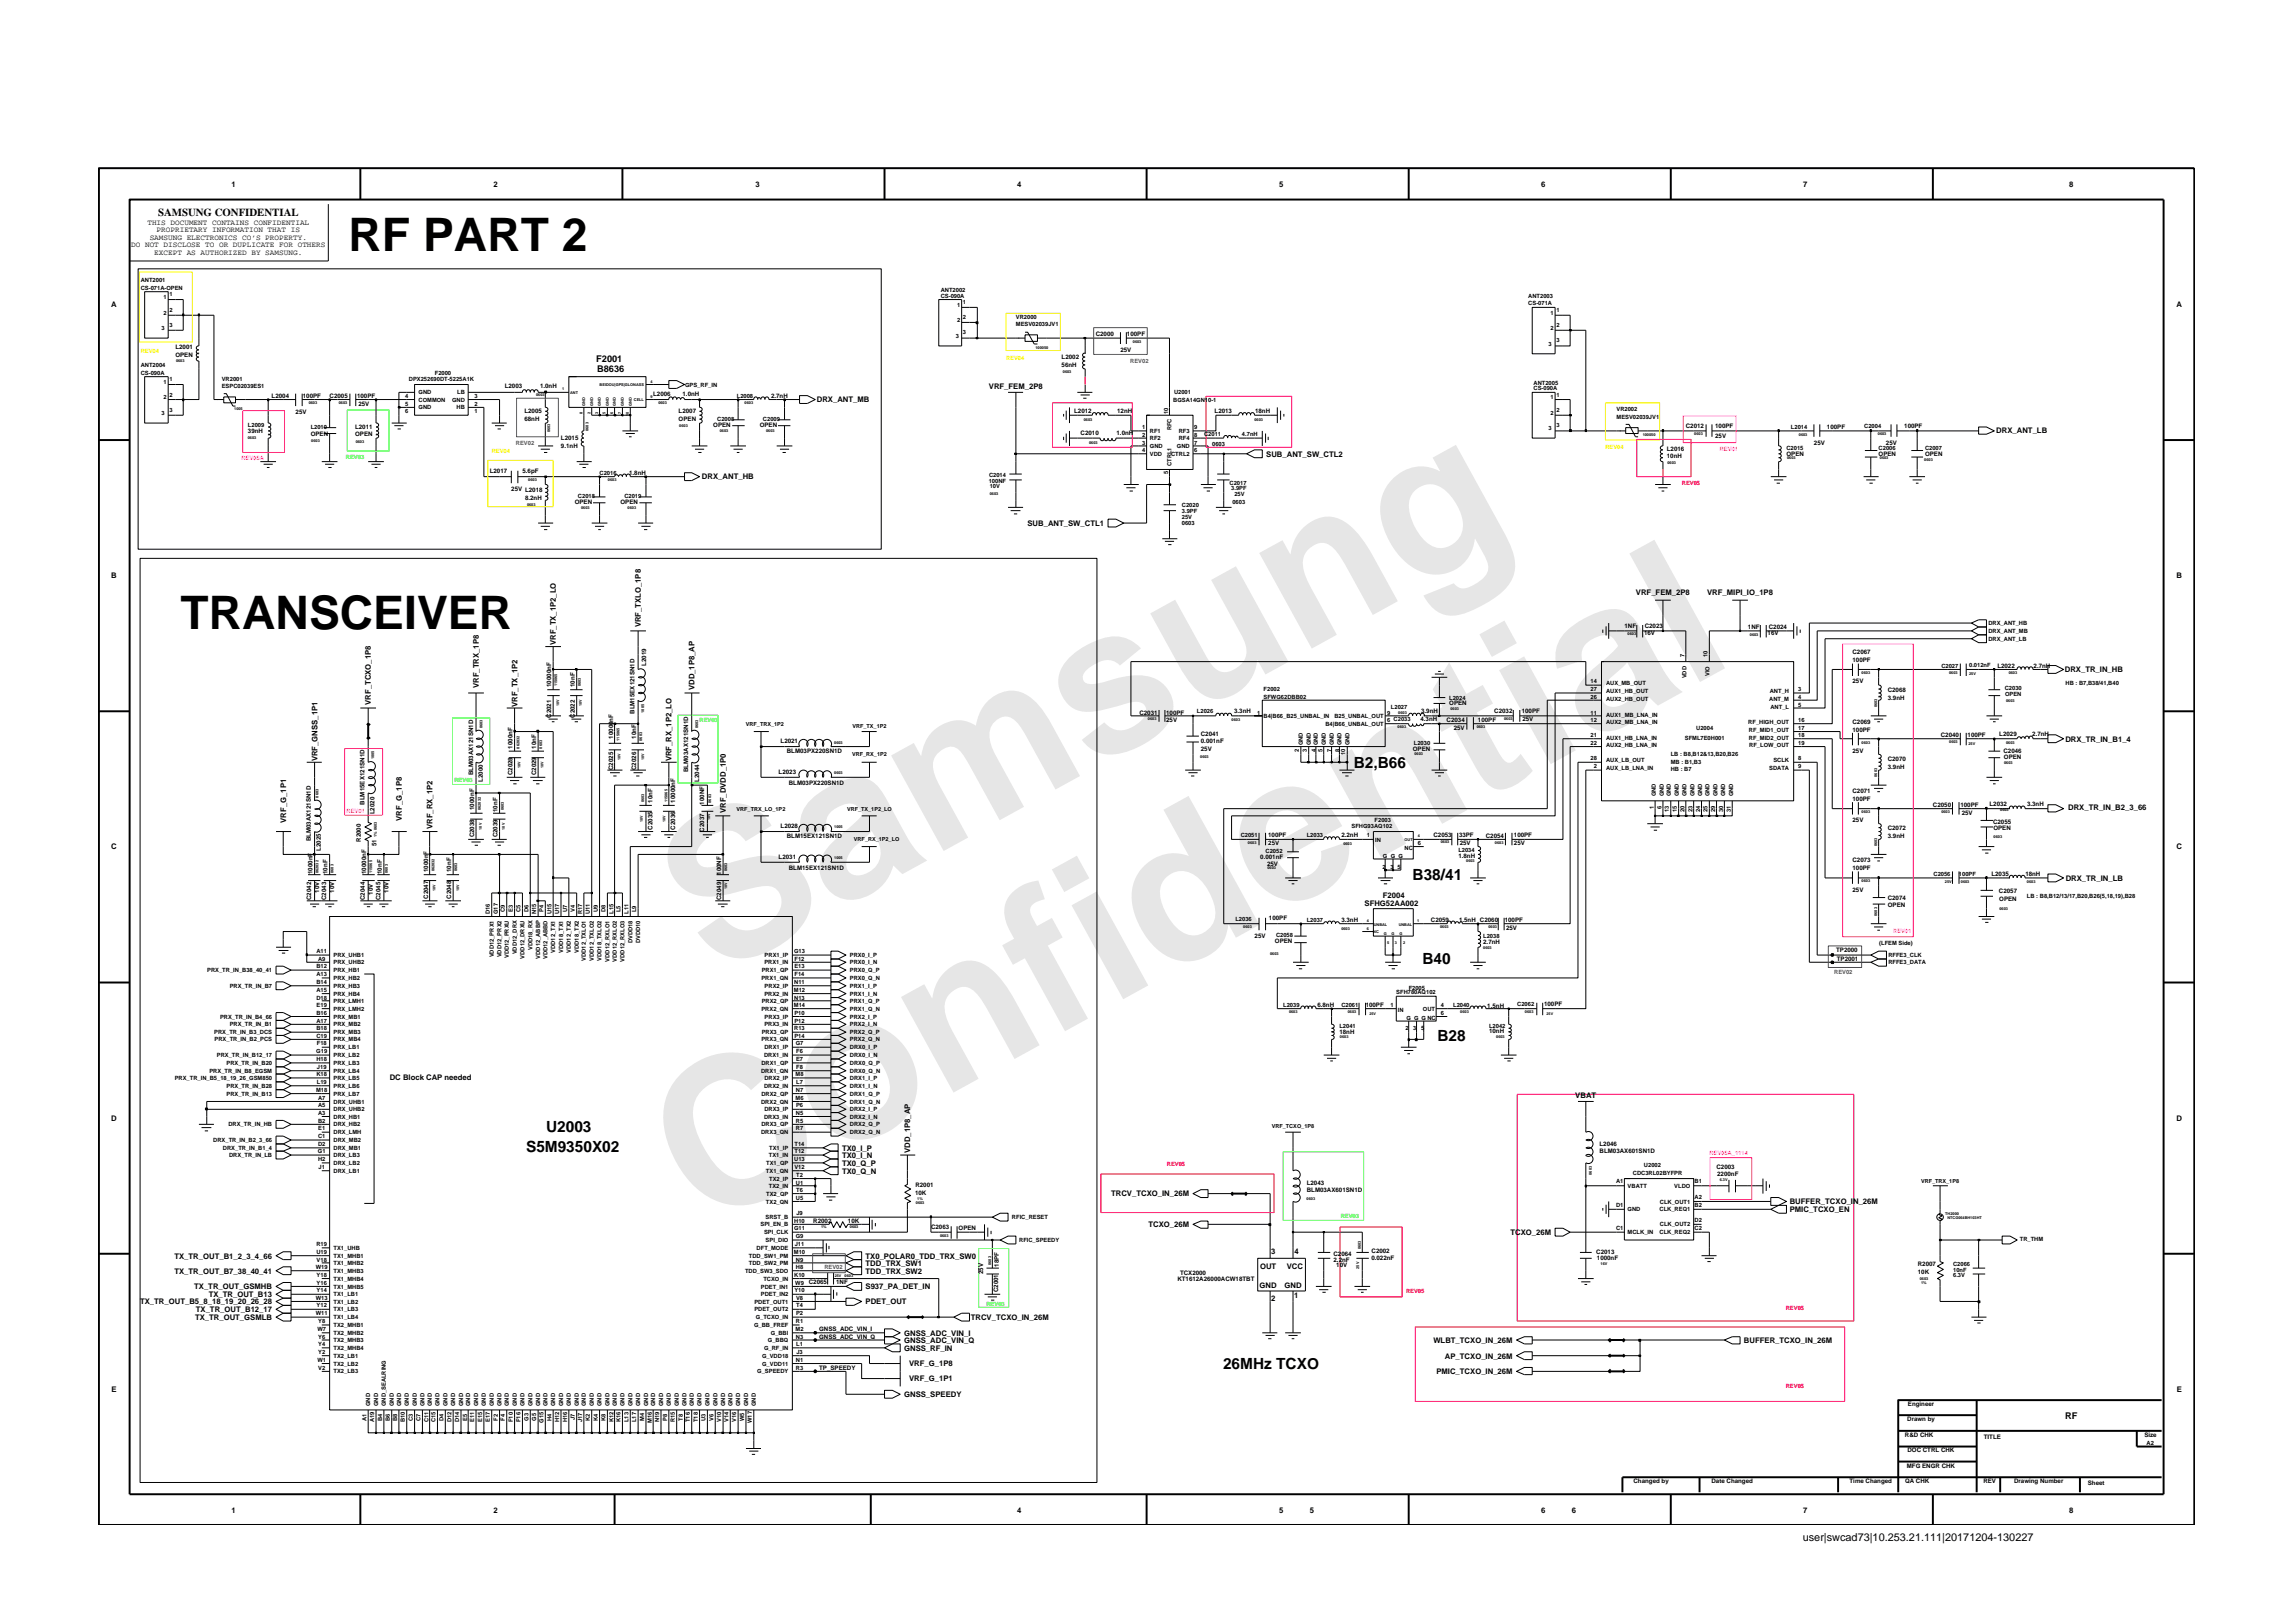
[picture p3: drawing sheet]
<svg xmlns="http://www.w3.org/2000/svg" width="297mm" height="210mm" viewBox="0 0 297 210" stroke-linecap="round" stroke-linejoin="round" font-family="sans-serif">
<defs><g id="words">
<g font-size="26.5" fill="#e6e6e6">
<text x="92.4" y="126.7" transform="rotate(-29 92.4 126.7)">Samsung</text>
<text x="91.1" y="159.4" transform="rotate(-29 91.1 159.4)">Confidential</text>
</g>
<g font-size="6">
<text x="45.2" y="32.5">RF PART 2</text>
<text x="23.4" y="81.5">TRANSCEIVER</text>
</g>
<g font-size="2">
<text x="175.4" y="99.5">B2,B66</text>
<text x="183" y="114">B38/41</text>
<text x="184.3" y="124.9">B40</text>
<text x="186.2" y="134.9">B28</text>
<text x="68.1" y="149.2">S5M9350X02</text>
<text x="70.7" y="146.6">U2003</text>
<text x="158.4" y="177.4">26MHz TCXO</text>
</g>
<g font-size="1.4">
<text x="20.5" y="27.9">SAMSUNG CONFIDENTIAL</text>
<text x="233.5" y="199.7">user|swcad73|10.253.21.111|20171204-130227</text>
</g>
<g font-size="1.2">
<text x="77.2" y="46.9">F2001</text>
<text x="77.4" y="48.2">B8636</text>
<text x="267.5" y="183.8">RF</text>
</g>
<g font-size="1">
<text x="19.1" y="29.1">THIS DOCUMENT CONTAINS CONFIDENTIAL</text>
<text x="30" y="24.2">1</text>
<text x="63.9" y="24.2">2</text>
<text x="97.9" y="24.2">3</text>
<text x="131.7" y="24.2">4</text>
<text x="165.7" y="24.2">5</text>
<text x="199.6" y="24.2">6</text>
<text x="233.6" y="24.2">7</text>
<text x="268.1" y="24.2">8</text>
<text x="17" y="32.1">DO NOT DISCLOSE TO OR DUPLICATE FOR OTHERS</text>
<text x="19.4" y="31.1">SAMSUNG ELECTRONICS CO’S PROPERTY.</text>
<text x="20" y="33.1">EXCEPT AS AUTHORIZED BY SAMSUNG.</text>
<text x="20.3" y="30.1">PROPRIETARY INFORMATION THAT IS</text>
<text x="14.4" y="39.8">A</text>
<text x="281.9" y="39.8">A</text>
<text x="105.8" y="52.1">DRX_ANT_MB</text>
<text x="128.1" y="50.4">VRF_FEM_2P8</text>
<text x="164" y="59.2">SUB_ANT_SW_CTL2</text>
<text x="258.6" y="56.1">DRX_ANT_LB</text>
<text x="90.9" y="62.1">DRX_ANT_HB</text>
<text x="133.1" y="68.1">SUB_ANT_SW_CTL1</text>
<text x="14.4" y="74.9">B</text>
<text x="211.9" y="77.1">VRF_FEM_2P8</text>
<text x="221.1" y="77.1">VRF_MIPI_IO_1P8</text>
<text x="281.9" y="74.9">B</text>
<text x="72" y="83.6" transform="rotate(-90 72 83.6)">VRF_TX_1P2_LO</text>
<text x="83" y="81.3" transform="rotate(-90 83 81.3)">VRF_TXLO_1P8</text>
<text x="62" y="89.2" transform="rotate(-90 62 89.2)">VRF_TRX_1P8</text>
<text x="90" y="89.4" transform="rotate(-90 90 89.4)">VDD_1P8_AP</text>
<text x="267.5" y="87.1">DRX_TR_IN_HB</text>
<text x="48.1" y="91.3" transform="rotate(-90 48.1 91.3)">VRF_TCXO_1P8</text>
<text x="67" y="91.6" transform="rotate(-90 67 91.6)">VRF_TX_1P2</text>
<text x="41.1" y="98.6" transform="rotate(-90 41.1 98.6)">VRF_GNSS_1P1</text>
<text x="87" y="98.6" transform="rotate(-90 87 98.6)">VRF_RX_1P2_LO</text>
<text x="267.6" y="96.1">DRX_TR_IN_B1_4</text>
<text x="37.1" y="106.6" transform="rotate(-90 37.1 106.6)">VRF_G_1P1</text>
<text x="52" y="106.3" transform="rotate(-90 52 106.3)">VRF_G_1P8</text>
<text x="56" y="107.4" transform="rotate(-90 56 107.4)">VRF_RX_1P2</text>
<text x="94" y="105.3" transform="rotate(-90 94 105.3)">VRF_DVDD_1P0</text>
<text x="267.9" y="105">DRX_TR_IN_B2_3_66</text>
<text x="14.4" y="110">C</text>
<text x="281.9" y="110">C</text>
<text x="176.8" y="117.3">SFHG52AA002</text>
<text x="179.1" y="116.3">F2004</text>
<text x="267.6" y="114.1">DRX_TR_IN_LB</text>
<text x="50.5" y="139.9">DC Block CAP needed</text>
<text x="204.1" y="142.3">VBAT</text>
<text x="14.4" y="145.3">D</text>
<text x="109.1" y="149.1">TX0_I_P</text>
<text x="109.1" y="150">TX0_I_N</text>
<text x="117.9" y="149.4" transform="rotate(-90 117.9 149.4)">VDD_1P8_AP</text>
<text x="281.9" y="145.3">D</text>
<text x="109.1" y="151">TX0_Q_P</text>
<text x="109.1" y="152">TX0_Q_N</text>
<text x="143.9" y="155">TRCV_TCXO_IN_26M</text>
<text x="148.8" y="159">TCXO_26M</text>
<text x="195.7" y="160">TCXO_26M</text>
<text x="231.8" y="157">PMIC_TCXO_EN</text>
<text x="231.8" y="156">BUFFER_TCXO_IN_26M</text>
<text x="22.6" y="163">TX_TR_OUT_B1_2_3_4_66</text>
<text x="22.6" y="165">TX_TR_OUT_B7_38_40_41</text>
<text x="25.2" y="167">TX_TR_OUT_GSMHB</text>
<text x="112.1" y="165">TDD_TRX_SW2</text>
<text x="112.1" y="163">TX0_POLAR0_TDD_TRX_SW0</text>
<text x="112.1" y="164">TDD_TRX_SW1</text>
<text x="112.1" y="167">S937_PA_DET_IN</text>
<text x="163.2" y="166.9">GND</text>
<text x="163.2" y="164.4">OUT</text>
<text x="164.7" y="162.4">3</text>
<text x="166.4" y="166.8">GND</text>
<text x="166.7" y="164.4">VCC</text>
<text x="167.7" y="162.4">4</text>
<text x="18.2" y="169">TX_TR_OUT_B5_8_18_19_20_26_28</text>
<text x="25.3" y="171">TX_TR_OUT_GSMLB</text>
<text x="25.4" y="170">TX_TR_OUT_B12_17</text>
<text x="27" y="168">TX_TR_OUT_B13</text>
<text x="112.1" y="169">PDET_OUT</text>
<text x="117.1" y="173">GNSS_ADC_VIN_I</text>
<text x="117.1" y="174">GNSS_ADC_VIN_Q</text>
<text x="125.8" y="171">TRCV_TCXO_IN_26M</text>
<text x="164.7" y="168.6">2</text>
<text x="167.7" y="168.1">1</text>
<text x="185.7" y="174">WLBT_TCXO_IN_26M</text>
<text x="225.9" y="174">BUFFER_TCXO_IN_26M</text>
<text x="117.1" y="175">GNSS_RF_IN</text>
<text x="117.8" y="177">VRF_G_1P8</text>
<text x="117.8" y="179">VRF_G_1P1</text>
<text x="186.1" y="178">PMIC_TCXO_IN_26M</text>
<text x="187.2" y="176">AP_TCXO_IN_26M</text>
<text x="14.4" y="180.4">E</text>
<text x="117.1" y="181">GNSS_SPEEDY</text>
<text x="282" y="180.4">E</text>
<text x="30" y="196">1</text>
<text x="63.9" y="196">2</text>
<text x="131.7" y="196">4</text>
<text x="165.7" y="196">5</text>
<text x="169.7" y="196">5</text>
<text x="199.6" y="196">6</text>
<text x="203.6" y="196">6</text>
<text x="233.6" y="196">7</text>
<text x="268.1" y="196">8</text>
</g>
<g font-size=".8">
<text x="22.7" y="46.3">OPEN</text>
<text x="22.7" y="45.2">L2001</text>
<text x="137.5" y="46.5">L2002</text>
<text x="137.5" y="47.5">56nH</text>
<text x="141.9" y="43.5">C2000</text>
<text x="145.1" y="45.6">25V</text>
<text x="146" y="43.5">100PF</text>
<text x="35.2" y="51.5">L2004</text>
<text x="38.3" y="53.6">25V</text>
<text x="39.2" y="51.5">100PF</text>
<text x="42.7" y="51.5">C2005</text>
<text x="46.3" y="51.5">100PF</text>
<text x="46.4" y="52.6">25V</text>
<text x="65.4" y="50.3">L2003</text>
<text x="67.9" y="53.5">L2005</text>
<text x="70" y="50.3">1.0nH</text>
<text x="84.6" y="51.3">L2006</text>
<text x="87.9" y="53.5">L2007</text>
<text x="88.4" y="51.3">1.0nH</text>
<text x="99.9" y="51.6">2.7nH</text>
<text x="139.2" y="53.5">L2012</text>
<text x="144.7" y="53.5">12nH</text>
<text x="157.3" y="53.5">L2013</text>
<text x="162.6" y="53.5">18nH</text>
<text x="32.1" y="56.1">39nH</text>
<text x="40.2" y="56.5">OPEN</text>
<text x="46" y="56.5">OPEN</text>
<text x="46" y="55.6">L2011</text>
<text x="67.9" y="54.6">68nH</text>
<text x="72.7" y="57">L2015</text>
<text x="72.7" y="58">9.1nH</text>
<text x="87.9" y="54.6">OPEN</text>
<text x="92.4" y="55.3">OPEN</text>
<text x="98.4" y="55.3">OPEN</text>
<text x="140" y="56.4">C2010</text>
<text x="144.6" y="56.4">1.0nH</text>
<text x="215.9" y="59.4">10nH</text>
<text x="215.9" y="58.4">L2016</text>
<text x="218.4" y="55.5">C2012</text>
<text x="222.2" y="55.4">100PF</text>
<text x="222.2" y="56.8">25V</text>
<text x="231.4" y="59">OPEN</text>
<text x="235" y="57.6">25V</text>
<text x="236.7" y="55.6">100PF</text>
<text x="243.4" y="59">OPEN</text>
<text x="244.3" y="57.6">25V</text>
<text x="246.7" y="55.4">100PF</text>
<text x="249.4" y="59">OPEN</text>
<text x="63.4" y="61.2">L2017</text>
<text x="66.2" y="63.6">25V L2018</text>
<text x="67.7" y="61.2">5.6pF</text>
<text x="68" y="64.7">8.2nH</text>
<text x="74.5" y="65.3">OPEN</text>
<text x="80.4" y="65.3">OPEN</text>
<text x="81.5" y="61.5">1.8nH</text>
<text x="210.4" y="81.3">1NF</text>
<text x="213" y="82.3">16V</text>
<text x="213.1" y="81.3">C2023</text>
<text x="226.4" y="81.5">1NF</text>
<text x="229" y="82.3">16V</text>
<text x="229.1" y="81.5">C2024</text>
<text x="71.4" y="89" transform="rotate(-90 71.4 89)">10000nF</text>
<text x="74.5" y="89" transform="rotate(-90 74.5 89)">10nF</text>
<text x="83.7" y="86.3" transform="rotate(-90 83.7 86.3)">L2019</text>
<text x="240" y="84.8">C2067</text>
<text x="240" y="85.7">100PF</text>
<text x="240" y="88.5">25V</text>
<text x="244.5" y="89.6">C2068</text>
<text x="258.7" y="86.5">L2022</text>
<text x="263.4" y="86.5">2.7nH</text>
<text x="71.4" y="93" transform="rotate(-90 71.4 93)">C2021</text>
<text x="74.5" y="93" transform="rotate(-90 74.5 93)">C2022</text>
<text x="79.4" y="95.7" transform="rotate(-90 79.4 95.7)">10000nF</text>
<text x="82.2" y="92.5" transform="rotate(-90 82.2 92.5)">BLM15EX121SN1D</text>
<text x="82.4" y="95.7" transform="rotate(-90 82.4 95.7)">10nF</text>
<text x="147.6" y="92.6">C2031</text>
<text x="151.1" y="93.6">25V</text>
<text x="151.1" y="92.6">100PF</text>
<text x="155.6" y="95.4">C2041</text>
<text x="159.9" y="92.4">3.3nH</text>
<text x="184" y="93.4">4.3nH</text>
<text x="184.1" y="92.3">3.9nH</text>
<text x="187.4" y="93.6">C2034</text>
<text x="187.7" y="91.4">OPEN</text>
<text x="188.3" y="94.5">25V</text>
<text x="191.5" y="93.5">100PF</text>
<text x="193.6" y="92.4">C2032</text>
<text x="197.1" y="92.4">100PF</text>
<text x="197.2" y="93.4">25V</text>
<text x="240" y="94.8">100PF</text>
<text x="240" y="93.8">C2069</text>
<text x="244.5" y="90.6">3.9nH</text>
<text x="251.4" y="95.5">C2040</text>
<text x="254.9" y="95.5">100PF</text>
<text x="259" y="95.3">L2029</text>
<text x="263.3" y="95.3">2.7nH</text>
<text x="61.3" y="100.4" transform="rotate(-90 61.3 100.4)">BLM03AX121SN1D</text>
<text x="62.5" y="101.3" transform="rotate(-90 62.5 101.3)">L2000</text>
<text x="66.4" y="100.4" transform="rotate(-90 66.4 100.4)">C2028</text>
<text x="66.4" y="97" transform="rotate(-90 66.4 97)">1000nF</text>
<text x="69.5" y="100.4" transform="rotate(-90 69.5 100.4)">C2029</text>
<text x="69.5" y="97" transform="rotate(-90 69.5 97)">10nF</text>
<text x="79.4" y="99.8" transform="rotate(-90 79.4 99.8)">C2025</text>
<text x="82.4" y="99.8" transform="rotate(-90 82.4 99.8)">C2026</text>
<text x="89.1" y="100" transform="rotate(-90 89.1 100)">BLM03AX121SN1D</text>
<text x="90.6" y="101.3" transform="rotate(-90 90.6 101.3)">L2044</text>
<text x="100.9" y="100.2">L2023</text>
<text x="101.1" y="96.2">L2021</text>
<text x="101.9" y="97.5">BLM03PX220SN1D</text>
<text x="102.2" y="101.8">BLM03PX220SN1D</text>
<text x="155.6" y="97.3">25V</text>
<text x="155.6" y="96.3">0.001nF</text>
<text x="183" y="97.3">OPEN</text>
<text x="240" y="97.6">25V</text>
<text x="244.5" y="99.6">3.9nH</text>
<text x="244.5" y="98.6">C2070</text>
<text x="259.5" y="97.5">C2046</text>
<text x="259.6" y="98.3">OPEN</text>
<text x="47.2" y="104.3" transform="rotate(-90 47.2 104.3)">BLM15EX121SN1D</text>
<text x="48.5" y="105.5" transform="rotate(-90 48.5 105.5)">L2020</text>
<text x="61.4" y="104.9" transform="rotate(-90 61.4 104.9)">1000nF</text>
<text x="64.5" y="105.2" transform="rotate(-90 64.5 105.2)">10nF</text>
<text x="84.5" y="107.5" transform="rotate(-90 84.5 107.5)">C2035</text>
<text x="84.5" y="104" transform="rotate(-90 84.5 104)">10nF</text>
<text x="87.5" y="107.5" transform="rotate(-90 87.5 107.5)">C2036</text>
<text x="87.5" y="104" transform="rotate(-90 87.5 104)">10000nF</text>
<text x="91.2" y="107.7" transform="rotate(-90 91.2 107.7)">C2037</text>
<text x="91.2" y="104.3" transform="rotate(-90 91.2 104.3)">100NF</text>
<text x="101.1" y="107.3">L2028</text>
<text x="240" y="106.5">25V</text>
<text x="240" y="102.7">C2071</text>
<text x="240" y="103.7">100PF</text>
<text x="244.5" y="107.6">C2072</text>
<text x="250.4" y="104.5">C2050</text>
<text x="254" y="104.5">100PF</text>
<text x="254.1" y="105.6">25V</text>
<text x="257.7" y="104.5">L2032</text>
<text x="258.2" y="106.7">C2055</text>
<text x="258.2" y="107.5">OPEN</text>
<text x="262.6" y="104.5">3.3nH</text>
<text x="40.3" y="109" transform="rotate(-90 40.3 109)">BLM03AX121SN1D</text>
<text x="40.5" y="113.2" transform="rotate(-90 40.5 113.2)">1000nF</text>
<text x="41.6" y="110.2" transform="rotate(-90 41.6 110.2)">L2025</text>
<text x="42.4" y="113.2" transform="rotate(-90 42.4 113.2)">10nF</text>
<text x="46.8" y="109.1" transform="rotate(-90 46.8 109.1)">R2000</text>
<text x="47.4" y="113.2" transform="rotate(-90 47.4 113.2)">10000nF</text>
<text x="48.8" y="109.6" transform="rotate(-90 48.8 109.6)">51</text>
<text x="49.5" y="113.2" transform="rotate(-90 49.5 113.2)">10nF</text>
<text x="55.5" y="113" transform="rotate(-90 55.5 113)">1000nF</text>
<text x="58.4" y="113" transform="rotate(-90 58.4 113)">10nF</text>
<text x="61.4" y="108.5" transform="rotate(-90 61.4 108.5)">C2038</text>
<text x="64.5" y="108.5" transform="rotate(-90 64.5 108.5)">C2039</text>
<text x="93.4" y="113.3" transform="rotate(-90 93.4 113.3)">100NF</text>
<text x="100.9" y="111.2">L2031</text>
<text x="101.9" y="108.5">BLM15EX121SN1D</text>
<text x="102.2" y="112.8">BLM15EX121SN1D</text>
<text x="163.3" y="111.3">0.001nF</text>
<text x="164.1" y="112.2">25V</text>
<text x="164.3" y="108.5">100PF</text>
<text x="164.3" y="109.5">25V</text>
<text x="173.8" y="108.5">2.2nH</text>
<text x="185.7" y="108.5">C2053</text>
<text x="188.9" y="111.1">1.8nH</text>
<text x="189" y="108.5">33PF</text>
<text x="189.1" y="109.4">25V</text>
<text x="192.5" y="108.6">C2054</text>
<text x="196.1" y="109.4">25V</text>
<text x="196.1" y="108.4">100PF</text>
<text x="240" y="112.7">100PF</text>
<text x="240" y="111.7">C2073</text>
<text x="244.5" y="108.6">3.9nH</text>
<text x="258" y="113.5">L2035</text>
<text x="262.4" y="113.5">18nH</text>
<text x="40.3" y="116.6" transform="rotate(-90 40.3 116.6)">C2042</text>
<text x="41.3" y="115.7" transform="rotate(-90 41.3 115.7)">10V</text>
<text x="42.3" y="116.6" transform="rotate(-90 42.3 116.6)">C2043</text>
<text x="43.3" y="115.7" transform="rotate(-90 43.3 115.7)">10V</text>
<text x="47.3" y="116.6" transform="rotate(-90 47.3 116.6)">C2044</text>
<text x="48.3" y="115.9" transform="rotate(-90 48.3 115.9)">10V</text>
<text x="49.3" y="116.6" transform="rotate(-90 49.3 116.6)">C2045</text>
<text x="50.3" y="115.7" transform="rotate(-90 50.3 115.7)">10V</text>
<text x="55.5" y="116.4" transform="rotate(-90 55.5 116.4)">C2047</text>
<text x="58.4" y="116.4" transform="rotate(-90 58.4 116.4)">C2048</text>
<text x="93.4" y="116.6" transform="rotate(-90 93.4 116.6)">C2049</text>
<text x="164.4" y="119.1">100PF</text>
<text x="173.8" y="119.5">3.3nH</text>
<text x="185.4" y="119.4">C2059</text>
<text x="189" y="119.5">1.5nH C2060</text>
<text x="194.9" y="119.5">100PF</text>
<text x="240" y="115.5">25V</text>
<text x="244.5" y="117.5">OPEN</text>
<text x="244.5" y="116.5">C2074</text>
<text x="258.9" y="115.7">C2057</text>
<text x="259" y="116.7">OPEN</text>
<text x="162.5" y="121.5">25V</text>
<text x="165.2" y="122.2">OPEN</text>
<text x="192.1" y="122.3">2.7nH</text>
<text x="195.1" y="120.4">25V</text>
<text x="237.9" y="123.3">TP2000</text>
<text x="237.9" y="124.5">TP2001</text>
<text x="170.7" y="130.4">6.8nH</text>
<text x="176.9" y="130.4">100PF</text>
<text x="192.7" y="130.6">1.5nH</text>
<text x="200" y="130.3">100PF</text>
<text x="173.5" y="134">18nH</text>
<text x="192.9" y="133.9">10nH</text>
<text x="207.2" y="148.5">L2046</text>
<text x="207.2" y="149.4">BLM03AX601SN1D</text>
<text x="118.5" y="154.8">10K</text>
<text x="118.6" y="153.8">R2001</text>
<text x="169.3" y="153.5">L2043</text>
<text x="169.3" y="154.4">BLM03AX601SN1D</text>
<text x="222.4" y="151.5">C2003</text>
<text x="222.4" y="152.3">2200nF</text>
<text x="105.4" y="158.4">R2002</text>
<text x="109.8" y="158.4">10K</text>
<text x="120.6" y="159.3">C2063</text>
<text x="124.2" y="159.4">OPEN</text>
<text x="104.8" y="166.4">C2065</text>
<text x="108.3" y="166.4">1NF</text>
<text x="127.4" y="165" transform="rotate(-90 127.4 165)">25V</text>
<text x="129.3" y="167.4" transform="rotate(-90 129.3 167.4)">C2001</text>
<text x="129.4" y="164.1" transform="rotate(-90 129.4 164.1)">18PF</text>
<text x="152.5" y="165.9">KT1612A26000ACW18TBT</text>
<text x="152.9" y="165.2">TCX2000</text>
<text x="172.7" y="163.4">2.2nF</text>
<text x="172.7" y="162.7">C2064</text>
<text x="173.1" y="164.2">10V</text>
<text x="177.6" y="163.2">0.022nF</text>
<text x="177.7" y="162.3">C2002</text>
<text x="206.8" y="162.4">C2013</text>
<text x="206.9" y="163.3">1000nF</text>
<text x="248.4" y="165">10K</text>
<text x="248.4" y="164">R2007</text>
<text x="106.1" y="172.4">GNSS_ADC_VIN_I</text>
<text x="106.1" y="173.5">GNSS_ADC_VIN_Q</text>
<text x="106.1" y="177.4">TP_SPEEDY</text>
<text x="247.1" y="184.1">Drawn by</text>
<text x="247.2" y="182.2">Engineer</text>
<text x="246.8" y="186.2">R&amp;D CHK</text>
<text x="247" y="190.1">MFG ENGR CHK</text>
<text x="247.1" y="188.1">DOC CTRL CHK</text>
<text x="257" y="186.4">TITLE</text>
<text x="277.8" y="186.2">Size</text>
<text x="211.6" y="192.2">Changed by</text>
<text x="221.7" y="192.2">Date Changed</text>
<text x="239.6" y="192.2">Time Changed</text>
<text x="246.8" y="192.2">QA CHK</text>
<text x="256.9" y="192.2">REV</text>
<text x="260.9" y="192.2">Drawing Number</text>
<text x="270.5" y="192.3">Sheet</text>
</g>
<g font-size=".7">
<text x="18.2" y="37.5">CS-071A-OPEN</text>
<text x="18.2" y="36.5">ANT2001</text>
<text x="21.2" y="38.8">1</text>
<text x="21.2" y="40.8">2</text>
<text x="22" y="38.3">1</text>
<text x="22" y="40.4">2</text>
<text x="121.9" y="37.8">ANT2002</text>
<text x="121.9" y="38.6">CS-090A</text>
<text x="124" y="39.8">1</text>
<text x="124" y="41.7">2</text>
<text x="124.7" y="39.4">1</text>
<text x="124.7" y="41.4">2</text>
<text x="131.6" y="41.3">VR2000</text>
<text x="198" y="39.6">CS-071A</text>
<text x="198" y="38.6">ANT2003</text>
<text x="200.9" y="40.8">1</text>
<text x="201.6" y="40.4">1</text>
<text x="18.2" y="47.5">ANT2004</text>
<text x="20.9" y="42.7">3</text>
<text x="22" y="42.3">3</text>
<text x="123.8" y="43.8">3</text>
<text x="124.7" y="43.3">3</text>
<text x="131.6" y="42.3">MESV02039JV1</text>
<text x="200.6" y="44.8">3</text>
<text x="200.9" y="42.7">2</text>
<text x="201.6" y="42.3">2</text>
<text x="201.6" y="44.3">3</text>
<text x="18.2" y="48.5">CS-090A</text>
<text x="20.9" y="53.7">3</text>
<text x="21.2" y="49.8">1</text>
<text x="21.2" y="51.7">2</text>
<text x="22" y="49.3">1</text>
<text x="22" y="51.4">2</text>
<text x="22" y="53.3">3</text>
<text x="28.7" y="49.3">VR2001</text>
<text x="28.7" y="50.3">ESPC02039ES1</text>
<text x="52.5" y="51.5">4</text>
<text x="52.5" y="52.5">5</text>
<text x="52.5" y="53.6">6</text>
<text x="53" y="49.3">DPX252690DT-5225A1K</text>
<text x="54.2" y="51.1">GND</text>
<text x="54.2" y="52">COMMON</text>
<text x="54.2" y="53">GND</text>
<text x="56.3" y="48.6">F2000</text>
<text x="58.6" y="52">GND</text>
<text x="59.1" y="53">HB</text>
<text x="59.2" y="51.1">LB</text>
<text x="61.5" y="53.6">1</text>
<text x="61.5" y="52.5">2</text>
<text x="61.5" y="51.5">3</text>
<text x="88.7" y="50.1">GPS_RF_IN</text>
<text x="95.4" y="51.6">L2008</text>
<text x="151.3" y="53.6" transform="rotate(-90 151.3 53.6)">10</text>
<text x="152" y="52.1">BGSA14GN10-1</text>
<text x="152.1" y="51">U2001</text>
<text x="198.7" y="49.8">ANT2005</text>
<text x="198.7" y="50.6">CS-090A</text>
<text x="200.9" y="51.7">1</text>
<text x="200.9" y="53.7">2</text>
<text x="201.6" y="51.4">1</text>
<text x="201.6" y="53.3">2</text>
<text x="209.4" y="53.3">VR2002</text>
<text x="32.1" y="55.3">L2009</text>
<text x="40.2" y="55.6">L2010</text>
<text x="92.9" y="54.6">C2008</text>
<text x="98.8" y="54.6">C2009</text>
<text x="147.9" y="55.6">1</text>
<text x="147.9" y="56.6">2</text>
<text x="147.9" y="57.6">3</text>
<text x="147.9" y="58.6">4</text>
<text x="149" y="56.1">RF1</text>
<text x="149" y="57">RF2</text>
<text x="149" y="58">GND</text>
<text x="149" y="59.1">VDD</text>
<text x="151.7" y="59.1">CTRL2</text>
<text x="151.8" y="55.8" transform="rotate(-90 151.8 55.8)">RFC</text>
<text x="152.5" y="58">GND</text>
<text x="152.7" y="57">RF4</text>
<text x="152.7" y="56.1">RF3</text>
<text x="154.7" y="58.6">6</text>
<text x="154.7" y="57.6">7</text>
<text x="154.7" y="56.6">8</text>
<text x="154.7" y="55.6">9</text>
<text x="156" y="56.5">C2011</text>
<text x="157" y="57.8">0603</text>
<text x="160.9" y="56.5">4.7nH</text>
<text x="200.6" y="55.7">3</text>
<text x="201.6" y="55.4">3</text>
<text x="209.4" y="54.3">MESV02039JV1</text>
<text x="231.4" y="58.3">C2015</text>
<text x="232" y="55.6">L2014</text>
<text x="241.5" y="55.4">C2004</text>
<text x="243.4" y="58.3">C2006</text>
<text x="249.4" y="58.3">C2007</text>
<text x="74.9" y="64.5">C2018</text>
<text x="77.7" y="61.5">C2016</text>
<text x="80.9" y="64.5">C2019</text>
<text x="128.1" y="62.5">100NF</text>
<text x="128.1" y="61.8">C2014</text>
<text x="128.2" y="63.2">10V</text>
<text x="151.3" y="61.4" transform="rotate(-90 151.3 61.4)">5</text>
<text x="151.8" y="60.4" transform="rotate(-90 151.8 60.4)">CTRL1</text>
<text x="153.1" y="65.7">C2020</text>
<text x="159.3" y="62.8">C2017</text>
<text x="159.5" y="63.5">3.9PF</text>
<text x="159.7" y="65.3">0603</text>
<text x="159.9" y="64.3">25V</text>
<text x="153.1" y="67.3">25V</text>
<text x="153.1" y="68.1">0603</text>
<text x="153.1" y="66.5">3.9PF</text>
<text x="257.6" y="81">DRX_ANT_HB</text>
<text x="257.6" y="82">DRX_ANT_MB</text>
<text x="257.6" y="83">DRX_ANT_LB</text>
<text x="163.7" y="89.5">F2002</text>
<text x="206" y="89.5">27</text>
<text x="206" y="88.5">14</text>
<text x="208.1" y="89.8">AUX1_HB_OUT</text>
<text x="208.1" y="88.8">AUX_MB_OUT</text>
<text x="218.2" y="85.1" transform="rotate(-90 218.2 85.1)">7</text>
<text x="218.5" y="87.9" transform="rotate(-90 218.5 87.9)">VDD</text>
<text x="221.2" y="85.1" transform="rotate(-90 221.2 85.1)">10</text>
<text x="221.5" y="87.6" transform="rotate(-90 221.5 87.6)">VIO</text>
<text x="229.3" y="89.8">ANT_H</text>
<text x="232.9" y="89.5">3</text>
<text x="251.5" y="86.5">C2027</text>
<text x="255.1" y="86.4">0.012nF</text>
<text x="259.7" y="89.4">C2030</text>
<text x="267.6" y="88.8">HB : B7,B38/41,B40</text>
<text x="96.6" y="94">VRF_TRX_1P2</text>
<text x="110.4" y="94.3">VRF_TX_1P2</text>
<text x="155.1" y="92.4">L2026</text>
<text x="162.8" y="92.6">1</text>
<text x="163.7" y="93">B4|B66_B25_UNBAL_IN</text>
<text x="163.7" y="90.5">SFWG62DBB02</text>
<text x="171.7" y="94">B4|B66_UNBAL_OUT</text>
<text x="172.9" y="93">B25_UNBAL_OUT</text>
<text x="179.7" y="93.5">6 C2033</text>
<text x="179.7" y="92.6">9</text>
<text x="180.2" y="91.9">L2027</text>
<text x="187.7" y="90.6">L2024</text>
<text x="206" y="95.5">21</text>
<text x="206" y="92.6">11</text>
<text x="206" y="93.5">12</text>
<text x="206" y="90.5">26</text>
<text x="208.1" y="95.8">AUX1_HB_LNA_IN</text>
<text x="208.1" y="92.8">AUX1_MB_LNA_IN</text>
<text x="208.1" y="90.8">AUX2_HB_OUT</text>
<text x="208.1" y="93.8">AUX2_MB_LNA_IN</text>
<text x="218.3" y="95.8">SFML7E0H001</text>
<text x="219.7" y="94.6">U2004</text>
<text x="226.5" y="93.8">RF_HIGH_OUT</text>
<text x="226.6" y="94.8">RF_MID1_OUT</text>
<text x="226.6" y="95.8">RF_MID2_OUT</text>
<text x="229.2" y="90.8">ANT_M</text>
<text x="229.3" y="91.8">ANT_L</text>
<text x="232.9" y="94.5">17</text>
<text x="232.9" y="95.5">18</text>
<text x="232.9" y="91.6">5</text>
<text x="232.9" y="90.5">4</text>
<text x="232.9" y="93.5">16</text>
<text x="259.7" y="90.1">OPEN</text>
<text x="110.4" y="98">VRF_RX_1P2</text>
<text x="168.3" y="97.4" transform="rotate(-90 168.3 97.4)">2</text>
<text x="168.8" y="96.5" transform="rotate(-90 168.8 96.5)">GND</text>
<text x="169.3" y="97.4" transform="rotate(-90 169.3 97.4)">3</text>
<text x="169.8" y="96.5" transform="rotate(-90 169.8 96.5)">GND</text>
<text x="170.5" y="97.4" transform="rotate(-90 170.5 97.4)">4</text>
<text x="170.7" y="96.5" transform="rotate(-90 170.7 96.5)">GND</text>
<text x="171.3" y="97.4" transform="rotate(-90 171.3 97.4)">5</text>
<text x="171.8" y="96.5" transform="rotate(-90 171.8 96.5)">GND</text>
<text x="172.5" y="97.4" transform="rotate(-90 172.5 97.4)">7</text>
<text x="172.8" y="96.5" transform="rotate(-90 172.8 96.5)">GND</text>
<text x="173.5" y="97.4" transform="rotate(-90 173.5 97.4)">8</text>
<text x="173.8" y="96.5" transform="rotate(-90 173.8 96.5)">GND</text>
<text x="174.3" y="97.8" transform="rotate(-90 174.3 97.8)">10</text>
<text x="174.8" y="96.5" transform="rotate(-90 174.8 96.5)">GND</text>
<text x="183.2" y="96.5">L2030</text>
<text x="206" y="96.5">22</text>
<text x="206" y="98.5">28</text>
<text x="206.5" y="99.5">2</text>
<text x="208.1" y="99.8">AUX_LB_LNA_IN</text>
<text x="208.1" y="96.8">AUX2_HB_LNA_IN</text>
<text x="208.1" y="98.8">AUX_LB_OUT</text>
<text x="216.4" y="99.9">HB : B7</text>
<text x="216.4" y="98">LB : B8,B12&amp;13,B20,B26</text>
<text x="216.4" y="99">MB : B1,B3</text>
<text x="226.6" y="96.8">RF_LOW_OUT</text>
<text x="229.2" y="99.8">SDATA</text>
<text x="229.7" y="98.8">SCLK</text>
<text x="232.9" y="98.5">8</text>
<text x="232.9" y="99.5">9</text>
<text x="232.9" y="96.5">19</text>
<text x="95.4" y="105">VRF_TRX_LO_1P2</text>
<text x="109.7" y="105">VRF_TX_1P2_LO</text>
<text x="175.1" y="107.3">SFHG93AQ102</text>
<text x="178.1" y="106.5">F2003</text>
<text x="214.2" y="104.8" transform="rotate(-90 214.2 104.8)">1</text>
<text x="214.5" y="103.2" transform="rotate(-90 214.5 103.2)">GND</text>
<text x="215.3" y="104.8" transform="rotate(-90 215.3 104.8)">6</text>
<text x="215.5" y="103.2" transform="rotate(-90 215.5 103.2)">GND</text>
<text x="216.2" y="105.2" transform="rotate(-90 216.2 105.2)">13</text>
<text x="216.5" y="103.2" transform="rotate(-90 216.5 103.2)">GND</text>
<text x="217.2" y="105.2" transform="rotate(-90 217.2 105.2)">15</text>
<text x="217.5" y="103.2" transform="rotate(-90 217.5 103.2)">GND</text>
<text x="218.2" y="105.2" transform="rotate(-90 218.2 105.2)">20</text>
<text x="218.5" y="103.2" transform="rotate(-90 218.5 103.2)">GND</text>
<text x="219.2" y="105.2" transform="rotate(-90 219.2 105.2)">23</text>
<text x="219.5" y="103.2" transform="rotate(-90 219.5 103.2)">GND</text>
<text x="220.2" y="105.2" transform="rotate(-90 220.2 105.2)">24</text>
<text x="220.5" y="103.2" transform="rotate(-90 220.5 103.2)">GND</text>
<text x="221.2" y="105.2" transform="rotate(-90 221.2 105.2)">25</text>
<text x="221.5" y="103.2" transform="rotate(-90 221.5 103.2)">GND</text>
<text x="222.2" y="105.2" transform="rotate(-90 222.2 105.2)">29</text>
<text x="222.5" y="103.2" transform="rotate(-90 222.5 103.2)">GND</text>
<text x="223.2" y="105.2" transform="rotate(-90 223.2 105.2)">30</text>
<text x="223.5" y="103.2" transform="rotate(-90 223.5 103.2)">GND</text>
<text x="224.2" y="105.2" transform="rotate(-90 224.2 105.2)">31</text>
<text x="224.5" y="103.2" transform="rotate(-90 224.5 103.2)">GND</text>
<text x="110.6" y="109">VRF_RX_1P2_LO</text>
<text x="160.7" y="108.5">C2051</text>
<text x="163.9" y="110.5">C2052</text>
<text x="169.3" y="108.5">L2033</text>
<text x="177.1" y="108.5">1</text>
<text x="178.1" y="109.1">IN</text>
<text x="179.1" y="112.6">2</text>
<text x="179.1" y="111.1">G G G</text>
<text x="180.1" y="112.6">3</text>
<text x="181" y="112.6">5</text>
<text x="181.9" y="110.1">NC</text>
<text x="183.7" y="109.5">6</text>
<text x="188.9" y="110.3">L2034</text>
<text x="250.5" y="113.5">C2056</text>
<text x="253.8" y="113.5">100PF</text>
<text x="63.5" y="118.4" transform="rotate(-90 63.5 118.4)">D16</text>
<text x="64.5" y="118.4" transform="rotate(-90 64.5 118.4)">G17</text>
<text x="65.4" y="118.2" transform="rotate(-90 65.4 118.2)">C9</text>
<text x="66.4" y="118.2" transform="rotate(-90 66.4 118.2)">E3</text>
<text x="67.4" y="118.2" transform="rotate(-90 67.4 118.2)">C5</text>
<text x="68.5" y="118.2" transform="rotate(-90 68.5 118.2)">D6</text>
<text x="69.5" y="118.4" transform="rotate(-90 69.5 118.4)">N15</text>
<text x="70.4" y="118.2" transform="rotate(-90 70.4 118.2)">P4</text>
<text x="71.4" y="118.4" transform="rotate(-90 71.4 118.4)">U15</text>
<text x="72.4" y="118.4" transform="rotate(-90 72.4 118.4)">U17</text>
<text x="73.5" y="118.2" transform="rotate(-90 73.5 118.2)">U7</text>
<text x="74.5" y="118.2" transform="rotate(-90 74.5 118.2)">V4</text>
<text x="75.4" y="118.4" transform="rotate(-90 75.4 118.4)">R17</text>
<text x="76.4" y="118.4" transform="rotate(-90 76.4 118.4)">U11</text>
<text x="77.4" y="118.2" transform="rotate(-90 77.4 118.2)">U9</text>
<text x="78.4" y="118.2" transform="rotate(-90 78.4 118.2)">D8</text>
<text x="79.5" y="118.4" transform="rotate(-90 79.5 118.4)">L15</text>
<text x="80.4" y="118.2" transform="rotate(-90 80.4 118.2)">L5</text>
<text x="81.4" y="118.4" transform="rotate(-90 81.4 118.4)">L11</text>
<text x="82.4" y="118.2" transform="rotate(-90 82.4 118.2)">L9</text>
<text x="160" y="119.3">L2036</text>
<text x="169.3" y="119.5">L2037</text>
<text x="262.6" y="116.4">LB : B8,B12/13/17,B20,B26(5,18,19),B28</text>
<text x="26.8" y="125.9">PRX_TR_IN_B38_40_41</text>
<text x="41" y="125.4">B12</text>
<text x="41" y="123.5">A11</text>
<text x="41.2" y="124.5">A9</text>
<text x="43.2" y="125.9">PRX_HB1</text>
<text x="43.2" y="124">PRX_UHB1</text>
<text x="43.2" y="124.9">PRX_UHB2</text>
<text x="64" y="124" transform="rotate(-90 64 124)">VDD12_PRX1</text>
<text x="65" y="124" transform="rotate(-90 65 124)">VDD12_PRX2</text>
<text x="65.9" y="124.2" transform="rotate(-90 65.9 124.2)">VDD12_PRXU</text>
<text x="66.9" y="123.7" transform="rotate(-90 66.9 123.7)">VDD12_DRX</text>
<text x="67.9" y="124.2" transform="rotate(-90 67.9 124.2)">VDD12_DRXU</text>
<text x="69" y="123.1" transform="rotate(-90 69 123.1)">VDD18_RX</text>
<text x="70" y="124.2" transform="rotate(-90 70 124.2)">VDD12_ABBP</text>
<text x="70.9" y="124.2" transform="rotate(-90 70.9 124.2)">VDD12_ABBD</text>
<text x="71.9" y="123.4" transform="rotate(-90 71.9 123.4)">VDD12_TX1</text>
<text x="72.9" y="123.4" transform="rotate(-90 72.9 123.4)">VDD18_TX1</text>
<text x="74" y="123.4" transform="rotate(-90 74 123.4)">VDD12_TX2</text>
<text x="75" y="123.4" transform="rotate(-90 75 123.4)">VDD18_TX2</text>
<text x="75.9" y="124.5" transform="rotate(-90 75.9 124.5)">VDD12_TXLO1</text>
<text x="76.9" y="124.5" transform="rotate(-90 76.9 124.5)">VDD12_TXLO2</text>
<text x="77.9" y="124.5" transform="rotate(-90 77.9 124.5)">VDD18_TXLO2</text>
<text x="79" y="124.6" transform="rotate(-90 79 124.6)">VDD12_RXLO1</text>
<text x="79.9" y="124.6" transform="rotate(-90 79.9 124.6)">VDD12_RXLO2</text>
<text x="80.9" y="124.6" transform="rotate(-90 80.9 124.6)">VDD12_RXLO3</text>
<text x="81.9" y="122.2" transform="rotate(-90 81.9 122.2)">DVDD18</text>
<text x="82.9" y="122.2" transform="rotate(-90 82.9 122.2)">DVDD10</text>
<text x="98.7" y="125.9">PRX1_QP</text>
<text x="99" y="124.9">PRX1_IN</text>
<text x="99.1" y="124">PRX1_IP</text>
<text x="102.9" y="123.5">G13</text>
<text x="102.9" y="125.4">E13</text>
<text x="102.9" y="124.5">F12</text>
<text x="110.1" y="124">PRX0_I_P</text>
<text x="110.1" y="124.9">PRX0_I_N</text>
<text x="110.1" y="125.9">PRX0_Q_P</text>
<text x="165.3" y="121.4">C2058</text>
<text x="192.1" y="121.5">L2038</text>
<text x="243.4" y="122.4">(LFEM Side)</text>
<text x="244.6" y="124">RFFE3_CLK</text>
<text x="244.6" y="124.9">RFFE3_DATA</text>
<text x="28.5" y="132">PRX_TR_IN_B4_66</text>
<text x="29.8" y="128">PRX_TR_IN_B7</text>
<text x="41" y="129.5">D18</text>
<text x="41" y="127.5">B14</text>
<text x="41" y="131.4">B16</text>
<text x="41" y="126.5">A13</text>
<text x="41" y="128.5">A15</text>
<text x="41" y="130.4">E19</text>
<text x="43.2" y="130.9">PRX_LMH2</text>
<text x="43.2" y="129.9">PRX_LMH1</text>
<text x="43.2" y="128">PRX_HB3</text>
<text x="43.2" y="132">PRX_MB1</text>
<text x="43.2" y="127">PRX_HB2</text>
<text x="43.2" y="129">PRX_HB4</text>
<text x="98.6" y="127">PRX1_QN</text>
<text x="98.6" y="130.9">PRX2_QN</text>
<text x="98.7" y="129.9">PRX2_QP</text>
<text x="99" y="129">PRX2_IN</text>
<text x="99.1" y="132">PRX3_IP</text>
<text x="99.1" y="128">PRX2_IP</text>
<text x="102.8" y="128.5">M12</text>
<text x="102.8" y="130.4">M14</text>
<text x="102.9" y="127.5">N11</text>
<text x="102.9" y="129.5">N13</text>
<text x="102.9" y="131.4">P10</text>
<text x="102.9" y="126.5">F14</text>
<text x="110.1" y="127">PRX0_Q_N</text>
<text x="110.1" y="128">PRX1_I_P</text>
<text x="110.1" y="129">PRX1_I_N</text>
<text x="110.1" y="130.9">PRX1_Q_N</text>
<text x="110.1" y="129.9">PRX1_Q_P</text>
<text x="110.1" y="132">PRX2_I_P</text>
<text x="166.2" y="130.5">L2039</text>
<text x="173.8" y="130.4">C2061</text>
<text x="180.1" y="130.5">1</text>
<text x="180.9" y="128.8">SFH780AQ102</text>
<text x="181.1" y="131.1">IN</text>
<text x="182.5" y="128.2">F2005</text>
<text x="184.3" y="130.9">OUT</text>
<text x="186.6" y="131.5">6</text>
<text x="186.6" y="130.5">4</text>
<text x="188.2" y="130.5">L2040</text>
<text x="196.5" y="130.3">C2062</text>
<text x="27.8" y="134">PRX_TR_IN_B3_DCS</text>
<text x="27.8" y="134.9">PRX_TR_IN_B2_PCS</text>
<text x="28.1" y="137">PRX_TR_IN_B12_17</text>
<text x="29.3" y="138">PRX_TR_IN_B20</text>
<text x="29.8" y="133">PRX_TR_IN_B1</text>
<text x="41" y="136.4">G19</text>
<text x="41" y="137.5">H18</text>
<text x="41" y="134.4">C19</text>
<text x="41" y="133.5">B18</text>
<text x="41" y="132.5">A17</text>
<text x="41" y="135.4">F18</text>
<text x="43.2" y="138">PRX_LB3</text>
<text x="43.2" y="135.9">PRX_LB1</text>
<text x="43.2" y="134.9">PRX_MB4</text>
<text x="43.2" y="134">PRX_MB3</text>
<text x="43.2" y="137">PRX_LB2</text>
<text x="43.2" y="133">PRX_MB2</text>
<text x="98.6" y="134.9">PRX3_QN</text>
<text x="98.6" y="138">DRX1_QP</text>
<text x="98.7" y="134">PRX3_QP</text>
<text x="99" y="137">DRX1_IN</text>
<text x="99" y="133">PRX3_IN</text>
<text x="99" y="135.9">DRX1_IP</text>
<text x="102.9" y="133.5">R13</text>
<text x="102.9" y="132.5">P12</text>
<text x="102.9" y="134.4">P14</text>
<text x="103.1" y="135.4">G7</text>
<text x="103.1" y="137.5">E7</text>
<text x="103.1" y="136.4">F6</text>
<text x="110.1" y="138">DRX0_Q_P</text>
<text x="110.1" y="133">PRX2_I_N</text>
<text x="110.1" y="134.9">PRX2_Q_N</text>
<text x="110.1" y="134">PRX2_Q_P</text>
<text x="110.1" y="135.9">DRX0_I_P</text>
<text x="110.1" y="137">DRX0_I_N</text>
<text x="173.5" y="133.2">L2041</text>
<text x="182.1" y="133.5">2</text>
<text x="182.2" y="132.1">G G G NC</text>
<text x="183.1" y="133.5">3</text>
<text x="184.1" y="133.5">5</text>
<text x="192.9" y="133.1">L2042</text>
<text x="22.6" y="139.9">PRX_TR_IN_B5_18_19_26_GSM850</text>
<text x="27.1" y="139">PRX_TR_IN_B8_EGSM</text>
<text x="29.3" y="141.9">PRX_TR_IN_B13</text>
<text x="29.3" y="140.9">PRX_TR_IN_B28</text>
<text x="41" y="141.4">M18</text>
<text x="41" y="139.4">K18</text>
<text x="41" y="140.4">L19</text>
<text x="41.1" y="138.5">J19</text>
<text x="41.2" y="143.5">A5</text>
<text x="41.2" y="142.5">A7</text>
<text x="43.2" y="139">PRX_LB4</text>
<text x="43.2" y="141.9">PRX_LB7</text>
<text x="43.2" y="140.9">PRX_LB6</text>
<text x="43.2" y="139.9">PRX_LB5</text>
<text x="43.2" y="144">DRX_UHB2</text>
<text x="43.2" y="143">DRX_UHB1</text>
<text x="98.6" y="139">DRX1_QN</text>
<text x="98.6" y="143">DRX2_QN</text>
<text x="98.6" y="141.9">DRX2_QP</text>
<text x="99" y="140.9">DRX2_IN</text>
<text x="99" y="144">DRX3_IP</text>
<text x="99" y="139.9">DRX2_IP</text>
<text x="103.1" y="142.5">M6</text>
<text x="103.1" y="139.4">M8</text>
<text x="103.1" y="141.4">N7</text>
<text x="103.1" y="143.5">P6</text>
<text x="103.1" y="138.5">F8</text>
<text x="103.1" y="140.4">L7</text>
<text x="110.1" y="140.9">DRX1_I_N</text>
<text x="110.1" y="139.9">DRX1_I_P</text>
<text x="110.1" y="143">DRX1_Q_N</text>
<text x="110.1" y="141.9">DRX1_Q_P</text>
<text x="110.1" y="144">DRX2_I_P</text>
<text x="110.1" y="139">DRX0_Q_N</text>
<text x="27.6" y="148">DRX_TR_IN_B2_3_66</text>
<text x="28.9" y="149">DRX_TR_IN_B1_4</text>
<text x="29.6" y="145.9">DRX_TR_IN_HB</text>
<text x="29.7" y="149.9">DRX_TR_IN_LB</text>
<text x="41.2" y="149.4">G1</text>
<text x="41.2" y="148.5">D2</text>
<text x="41.2" y="145.4">B2</text>
<text x="41.2" y="147.5">C1</text>
<text x="41.2" y="144.4">A3</text>
<text x="41.2" y="146.4">E1</text>
<text x="43.2" y="149.9">DRX_LB3</text>
<text x="43.2" y="149">DRX_MB1</text>
<text x="43.2" y="145.9">DRX_HB2</text>
<text x="43.2" y="146.9">DRX_LMH</text>
<text x="43.2" y="148">DRX_MB2</text>
<text x="43.2" y="144.9">DRX_HB1</text>
<text x="98.6" y="146.9">DRX3_QN</text>
<text x="98.6" y="145.9">DRX3_QP</text>
<text x="99" y="144.9">DRX3_IN</text>
<text x="99.6" y="149.9">TX1_IN</text>
<text x="99.6" y="149">TX1_IP</text>
<text x="102.9" y="149.4">T12</text>
<text x="102.9" y="148.5">T14</text>
<text x="103.1" y="145.4">R5</text>
<text x="103.1" y="146.4">R7</text>
<text x="103.1" y="144.4">N5</text>
<text x="110.1" y="144.9">DRX2_I_N</text>
<text x="110.1" y="146.9">DRX2_Q_N</text>
<text x="110.1" y="145.9">DRX2_Q_P</text>
<text x="164.8" y="146.2">VRF_TCXO_1P8</text>
<text x="41.2" y="150.4">H2</text>
<text x="41.3" y="151.4">J1</text>
<text x="43.2" y="150.9">DRX_LB2</text>
<text x="43.2" y="151.9">DRX_LB1</text>
<text x="99.2" y="155.9">TX2_QN</text>
<text x="99.2" y="151.9">TX1_QN</text>
<text x="99.3" y="154.9">TX2_QP</text>
<text x="99.3" y="150.9">TX1_QP</text>
<text x="99.6" y="153.9">TX2_IN</text>
<text x="99.6" y="153">TX2_IP</text>
<text x="102.9" y="150.4">U13</text>
<text x="102.9" y="151.4">V12</text>
<text x="103.1" y="155.4">U5</text>
<text x="103.1" y="153.5">U1</text>
<text x="103.1" y="154.4">T6</text>
<text x="103.1" y="152.4">T2</text>
<text x="209.4" y="153.3">A1</text>
<text x="210.8" y="153.9">VBATT</text>
<text x="211.5" y="152.2">CDC3RL02BYFPR</text>
<text x="213" y="151.2">U2002</text>
<text x="215" y="155.9">CLK_OUT1</text>
<text x="216.9" y="153.9">VLDO</text>
<text x="219.5" y="155.3">A2</text>
<text x="219.5" y="153.3">B1</text>
<text x="248.9" y="153.2">VRF_TRX_1P8</text>
<text x="41" y="161.4">R19</text>
<text x="43.2" y="161.9">TX1_UHB</text>
<text x="98" y="161.9">DFT_MODE</text>
<text x="98.5" y="158.9">SPI_EN_B</text>
<text x="99" y="159.9">SPI_CLK</text>
<text x="99.2" y="160.9">SPI_DIO</text>
<text x="99.2" y="158">SRST_B</text>
<text x="102.9" y="159.4">G11</text>
<text x="102.9" y="158.5">H10</text>
<text x="103" y="161.4">J11</text>
<text x="103.1" y="160.4">G9</text>
<text x="103.2" y="157.4">J9</text>
<text x="131.1" y="158">RFIC_RESET</text>
<text x="132" y="160.9">RFIC_SPEEDY</text>
<text x="209.4" y="156.3">D1</text>
<text x="209.4" y="159.3">C1</text>
<text x="210.8" y="156.9">GND</text>
<text x="210.8" y="159.9">MCLK_IN</text>
<text x="215" y="159.9">CLK_REQ2</text>
<text x="215" y="156.9">CLK_REQ1</text>
<text x="215" y="158.9">CLK_OUT2</text>
<text x="219.5" y="158.3">D2</text>
<text x="219.5" y="159.3">C2</text>
<text x="219.5" y="156.3">B2</text>
<text x="261.6" y="160.7">TR_THM</text>
<text x="40.9" y="164.4">W19</text>
<text x="41" y="162.4">U19</text>
<text x="41" y="167.4">Y14</text>
<text x="41" y="163.5">V18</text>
<text x="41" y="166.4">Y16</text>
<text x="41" y="165.4">Y18</text>
<text x="43.2" y="162.9">TX1_MHB1</text>
<text x="43.2" y="167.9">TX1_LB1</text>
<text x="43.2" y="163.9">TX1_MHB2</text>
<text x="43.2" y="164.9">TX1_MHB3</text>
<text x="43.2" y="166.9">TX1_MHB5</text>
<text x="43.2" y="165.9">TX1_MHB4</text>
<text x="96.5" y="164.9">TDD_SW3_SDO</text>
<text x="97" y="163.9">TDD_SW2_PM</text>
<text x="97" y="162.9">TDD_SW1_PM</text>
<text x="98.6" y="166.9">PDET_IN1</text>
<text x="98.6" y="167.9">PDET_IN2</text>
<text x="98.9" y="165.9">TCXO_IN</text>
<text x="102.8" y="162.4">M10</text>
<text x="102.9" y="165.4">K10</text>
<text x="102.9" y="167.4">Y10</text>
<text x="103" y="166.4">W9</text>
<text x="103.1" y="163.5">N9</text>
<text x="103.1" y="164.4">H8</text>
<text x="253" y="164.8">10nF</text>
<text x="253" y="164">C2066</text>
<text x="253" y="165.5">6.3V</text>
<text x="40.9" y="170.4">W11</text>
<text x="40.9" y="168.4">W13</text>
<text x="41" y="169.4">Y12</text>
<text x="41.1" y="172.4">W7</text>
<text x="41.2" y="173.4">Y6</text>
<text x="41.2" y="171.4">Y8</text>
<text x="43.2" y="169.9">TX1_LB3</text>
<text x="43.2" y="172.9">TX2_MHB2</text>
<text x="43.2" y="170.9">TX1_LB4</text>
<text x="43.2" y="168.9">TX1_LB2</text>
<text x="43.2" y="173.9">TX2_MHB3</text>
<text x="43.2" y="171.9">TX2_MHB1</text>
<text x="97.7" y="171.9">G_BB_FREF</text>
<text x="97.7" y="169.9">PDET_OUT2</text>
<text x="97.7" y="168.9">PDET_OUT1</text>
<text x="97.9" y="170.9">G_TCXO_IN</text>
<text x="99.5" y="173.9">G_BBQ</text>
<text x="99.8" y="172.9">G_BBI</text>
<text x="103.1" y="172.4">M2</text>
<text x="103.1" y="171.4">R1</text>
<text x="103.1" y="173.4">N3</text>
<text x="103.1" y="170.4">P2</text>
<text x="103.1" y="168.4">V8</text>
<text x="103.1" y="169.4">T4</text>
<text x="41.1" y="176.4">W1</text>
<text x="41.2" y="177.4">V2</text>
<text x="41.2" y="175.4">Y2</text>
<text x="41.2" y="174.4">Y4</text>
<text x="43.2" y="177.9">TX2_LB3</text>
<text x="43.2" y="176.9">TX2_LB2</text>
<text x="43.2" y="175.9">TX2_LB1</text>
<text x="43.2" y="174.9">TX2_MHB4</text>
<text x="98.1" y="177.9">G_SPEEDY</text>
<text x="98.7" y="175.9">G_VDD18</text>
<text x="98.7" y="176.9">G_VDD11</text>
<text x="99" y="174.9">G_RF_IN</text>
<text x="103.1" y="177.4">R3</text>
<text x="103.1" y="176.4">N1</text>
<text x="103.1" y="174.4">L1</text>
<text x="103.2" y="175.4">J3</text>
<text x="47.5" y="184.1" transform="rotate(-90 47.5 184.1)">A1</text>
<text x="48" y="182.1" transform="rotate(-90 48 182.1)">GND</text>
<text x="48.5" y="184.3" transform="rotate(-90 48.5 184.3)">A19</text>
<text x="49" y="182.1" transform="rotate(-90 49 182.1)">GND</text>
<text x="49.5" y="184.1" transform="rotate(-90 49.5 184.1)">B4</text>
<text x="50" y="182.1" transform="rotate(-90 50 182.1)">GND_SEALRING</text>
<text x="50.5" y="184.1" transform="rotate(-90 50.5 184.1)">B6</text>
<text x="51" y="182.1" transform="rotate(-90 51 182.1)">GND</text>
<text x="51.4" y="184.1" transform="rotate(-90 51.4 184.1)">B8</text>
<text x="51.9" y="182.1" transform="rotate(-90 51.9 182.1)">GND</text>
<text x="52.5" y="184.3" transform="rotate(-90 52.5 184.3)">B10</text>
<text x="53" y="182.1" transform="rotate(-90 53 182.1)">GND</text>
<text x="53.5" y="184.1" transform="rotate(-90 53.5 184.1)">C3</text>
<text x="54" y="182.1" transform="rotate(-90 54 182.1)">GND</text>
<text x="54.5" y="184.1" transform="rotate(-90 54.5 184.1)">C7</text>
<text x="55" y="182.1" transform="rotate(-90 55 182.1)">GND</text>
<text x="55.5" y="184.3" transform="rotate(-90 55.5 184.3)">C11</text>
<text x="55.9" y="182.1" transform="rotate(-90 55.9 182.1)">GND</text>
<text x="56.4" y="184.3" transform="rotate(-90 56.4 184.3)">C15</text>
<text x="56.9" y="182.1" transform="rotate(-90 56.9 182.1)">GND</text>
<text x="57.5" y="184.1" transform="rotate(-90 57.5 184.1)">D4</text>
<text x="58" y="182.1" transform="rotate(-90 58 182.1)">GND</text>
<text x="58.5" y="184.3" transform="rotate(-90 58.5 184.3)">D12</text>
<text x="59" y="182.1" transform="rotate(-90 59 182.1)">GND</text>
<text x="59.5" y="184.3" transform="rotate(-90 59.5 184.3)">D14</text>
<text x="60" y="182.1" transform="rotate(-90 60 182.1)">GND</text>
<text x="60.5" y="184" transform="rotate(-90 60.5 184)">E5</text>
<text x="60.9" y="182.1" transform="rotate(-90 60.9 182.1)">GND</text>
<text x="61.4" y="184.3" transform="rotate(-90 61.4 184.3)">E11</text>
<text x="61.9" y="182.1" transform="rotate(-90 61.9 182.1)">GND</text>
<text x="62.4" y="184.3" transform="rotate(-90 62.4 184.3)">E15</text>
<text x="63" y="182.1" transform="rotate(-90 63 182.1)">GND</text>
<text x="63.5" y="184.3" transform="rotate(-90 63.5 184.3)">E17</text>
<text x="64" y="182.1" transform="rotate(-90 64 182.1)">GND</text>
<text x="64.5" y="184" transform="rotate(-90 64.5 184)">F2</text>
<text x="65" y="182.1" transform="rotate(-90 65 182.1)">GND</text>
<text x="65.4" y="184" transform="rotate(-90 65.4 184)">F4</text>
<text x="65.9" y="182.1" transform="rotate(-90 65.9 182.1)">GND</text>
<text x="66.4" y="184.2" transform="rotate(-90 66.4 184.2)">F10</text>
<text x="66.9" y="182.1" transform="rotate(-90 66.9 182.1)">GND</text>
<text x="67.4" y="184.2" transform="rotate(-90 67.4 184.2)">F16</text>
<text x="67.9" y="182.1" transform="rotate(-90 67.9 182.1)">GND</text>
<text x="68.5" y="184.1" transform="rotate(-90 68.5 184.1)">G3</text>
<text x="69" y="182.1" transform="rotate(-90 69 182.1)">GND</text>
<text x="69.5" y="184.1" transform="rotate(-90 69.5 184.1)">G5</text>
<text x="70" y="182.1" transform="rotate(-90 70 182.1)">GND</text>
<text x="70.4" y="184.3" transform="rotate(-90 70.4 184.3)">G15</text>
<text x="70.9" y="182.1" transform="rotate(-90 70.9 182.1)">GND</text>
<text x="71.4" y="184.1" transform="rotate(-90 71.4 184.1)">H4</text>
<text x="71.9" y="182.1" transform="rotate(-90 71.9 182.1)">GND</text>
<text x="72.4" y="184.3" transform="rotate(-90 72.4 184.3)">H12</text>
<text x="72.9" y="182.1" transform="rotate(-90 72.9 182.1)">GND</text>
<text x="73.5" y="184.3" transform="rotate(-90 73.5 184.3)">H16</text>
<text x="74" y="182.1" transform="rotate(-90 74 182.1)">GND</text>
<text x="74.5" y="184" transform="rotate(-90 74.5 184)">J7</text>
<text x="75" y="182.1" transform="rotate(-90 75 182.1)">GND</text>
<text x="75.4" y="184.2" transform="rotate(-90 75.4 184.2)">J17</text>
<text x="75.9" y="182.1" transform="rotate(-90 75.9 182.1)">GND</text>
<text x="76.4" y="184.1" transform="rotate(-90 76.4 184.1)">K2</text>
<text x="76.9" y="182.1" transform="rotate(-90 76.9 182.1)">GND</text>
<text x="77.4" y="184.1" transform="rotate(-90 77.4 184.1)">K4</text>
<text x="77.9" y="182.1" transform="rotate(-90 77.9 182.1)">GND</text>
<text x="78.4" y="184.1" transform="rotate(-90 78.4 184.1)">K8</text>
<text x="79" y="182.1" transform="rotate(-90 79 182.1)">GND</text>
<text x="79.5" y="184.3" transform="rotate(-90 79.5 184.3)">K12</text>
<text x="79.9" y="182.1" transform="rotate(-90 79.9 182.1)">GND</text>
<text x="80.4" y="184.3" transform="rotate(-90 80.4 184.3)">K16</text>
<text x="80.9" y="182.1" transform="rotate(-90 80.9 182.1)">GND</text>
<text x="81.4" y="184.2" transform="rotate(-90 81.4 184.2)">L13</text>
<text x="81.9" y="182.1" transform="rotate(-90 81.9 182.1)">GND</text>
<text x="82.4" y="184.2" transform="rotate(-90 82.4 184.2)">L17</text>
<text x="82.9" y="182.1" transform="rotate(-90 82.9 182.1)">GND</text>
<text x="83.4" y="184.1" transform="rotate(-90 83.4 184.1)">M4</text>
<text x="84" y="182.1" transform="rotate(-90 84 182.1)">GND</text>
<text x="84.5" y="184.3" transform="rotate(-90 84.5 184.3)">M16</text>
<text x="84.9" y="182.1" transform="rotate(-90 84.9 182.1)">GND</text>
<text x="85.4" y="184.3" transform="rotate(-90 85.4 184.3)">N19</text>
<text x="85.9" y="182.1" transform="rotate(-90 85.9 182.1)">GND</text>
<text x="86.4" y="184" transform="rotate(-90 86.4 184)">P8</text>
<text x="86.9" y="182.1" transform="rotate(-90 86.9 182.1)">GND</text>
<text x="87.4" y="184.3" transform="rotate(-90 87.4 184.3)">R15</text>
<text x="87.9" y="182.1" transform="rotate(-90 87.9 182.1)">GND</text>
<text x="88.4" y="184" transform="rotate(-90 88.4 184)">T8</text>
<text x="88.9" y="182.1" transform="rotate(-90 88.9 182.1)">GND</text>
<text x="89.4" y="184.2" transform="rotate(-90 89.4 184.2)">T16</text>
<text x="89.9" y="182.1" transform="rotate(-90 89.9 182.1)">GND</text>
<text x="90.4" y="184.2" transform="rotate(-90 90.4 184.2)">T18</text>
<text x="90.9" y="182.1" transform="rotate(-90 90.9 182.1)">GND</text>
<text x="91.4" y="184.1" transform="rotate(-90 91.4 184.1)">U3</text>
<text x="91.9" y="182.1" transform="rotate(-90 91.9 182.1)">GND</text>
<text x="92.4" y="184" transform="rotate(-90 92.4 184)">V6</text>
<text x="92.9" y="182.1" transform="rotate(-90 92.9 182.1)">GND</text>
<text x="93.4" y="184.3" transform="rotate(-90 93.4 184.3)">V10</text>
<text x="93.9" y="182.1" transform="rotate(-90 93.9 182.1)">GND</text>
<text x="94.4" y="184.3" transform="rotate(-90 94.4 184.3)">V14</text>
<text x="94.9" y="182.1" transform="rotate(-90 94.9 182.1)">GND</text>
<text x="95.4" y="184.3" transform="rotate(-90 95.4 184.3)">V16</text>
<text x="95.9" y="182.1" transform="rotate(-90 95.9 182.1)">GND</text>
<text x="96.4" y="184.1" transform="rotate(-90 96.4 184.1)">W5</text>
<text x="96.9" y="182.1" transform="rotate(-90 96.9 182.1)">GND</text>
<text x="97.4" y="184.4" transform="rotate(-90 97.4 184.4)">W17</text>
<text x="97.9" y="182.1" transform="rotate(-90 97.9 182.1)">GND</text>
<text x="278.1" y="187.1">A2</text>
</g>
<g font-size=".7" fill="#ff0">
<text x="18.2" y="45.7">REV04</text>
<text x="130.3" y="46.6">REV04</text>
<text x="63.7" y="58.7">REV04</text>
<text x="208" y="58.2">REV04</text>
</g>
<g font-size=".7" fill="#00f">
<text x="146.4" y="47">REV02</text>
<text x="66.8" y="57.6">REV02</text>
<text x="237.6" y="126.2">REV02</text>
<text x="106.8" y="164.5">REV02</text>
</g>
<g font-size=".7" fill="#f0f">
<text x="31.3" y="59.5">REV05A</text>
<text x="222.8" y="58.4">REV01</text>
<text x="44.9" y="105.3">REV01</text>
<text x="245.2" y="120.9">REV01</text>
<text x="221.4" y="149.6">REV05A_1114</text>
</g>
<g font-size=".7" fill="#0f0">
<text x="44.8" y="59.5">REV03</text>
<text x="90.6" y="93.6">REV03</text>
<text x="58.9" y="101.3">REV03</text>
<text x="173.7" y="157.8">REV03</text>
<text x="127.8" y="169.2">REV03</text>
</g>
<g font-size=".7" fill="#f00">
<text x="217.9" y="62.8">REV05</text>
<text x="151.2" y="151.1">REV05</text>
<text x="182.1" y="167.5">REV05</text>
<text x="231.3" y="169.7">REV05</text>
<text x="231.3" y="179.9">REV05</text>
</g>
<g font-size=".5">
<text x="22.8" y="46.9">0603</text>
<text x="134.1" y="45.2">100050</text>
<text x="146.8" y="44.4">0603</text>
<text x="30.3" y="53.1">1005</text>
<text x="40" y="52.4">0603</text>
<text x="43.9" y="52.4">0603</text>
<text x="69.5" y="51.4">0603</text>
<text x="72.8" y="50.6">1</text>
<text x="73.9" y="51">ANT</text>
<text x="75.5" y="53.6" transform="rotate(-90 75.5 53.6)">8</text>
<text x="75.8" y="52.6" transform="rotate(-90 75.8 52.6)">GND</text>
<text x="76.5" y="53.6" transform="rotate(-90 76.5 53.6)">2</text>
<text x="76.8" y="52.6" transform="rotate(-90 76.8 52.6)">GND</text>
<text x="77.5" y="53.6" transform="rotate(-90 77.5 53.6)">3</text>
<text x="77.7" y="50">BEIDOU|GPS|GLONASS</text>
<text x="77.8" y="52.6" transform="rotate(-90 77.8 52.6)">GND</text>
<text x="78.4" y="53.6" transform="rotate(-90 78.4 53.6)">5</text>
<text x="78.9" y="52.6" transform="rotate(-90 78.9 52.6)">GND</text>
<text x="79.4" y="53.6" transform="rotate(-90 79.4 53.6)">6</text>
<text x="79.8" y="52.6" transform="rotate(-90 79.8 52.6)">GND</text>
<text x="80.5" y="53.6" transform="rotate(-90 80.5 53.6)">7</text>
<text x="80.8" y="52.6" transform="rotate(-90 80.8 52.6)">GND</text>
<text x="81.5" y="53.9" transform="rotate(-90 81.5 53.9)">10</text>
<text x="81.8" y="52.6" transform="rotate(-90 81.8 52.6)">GND</text>
<text x="82.1" y="51.9">CELL</text>
<text x="84.3" y="49.6">4</text>
<text x="84.3" y="51.6">9</text>
<text x="85.3" y="52.4">0603</text>
<text x="96.5" y="52.3">0603</text>
<text x="137.7" y="48.4">0603</text>
<text x="32.1" y="56.9">0603</text>
<text x="40.3" y="57.2">0603</text>
<text x="46.1" y="57.3">0603</text>
<text x="71.3" y="56" transform="rotate(-90 71.3 56)">0603</text>
<text x="76.3" y="55.8" transform="rotate(-90 76.3 55.8)">0603</text>
<text x="88" y="55.3">0603</text>
<text x="93.2" y="55.9">0603</text>
<text x="99.2" y="55.9">0603</text>
<text x="140.4" y="54.6">0603</text>
<text x="141.1" y="57.5">0603</text>
<text x="162.5" y="54.6">0603</text>
<text x="212.8" y="56.5">100050</text>
<text x="219.5" y="56.4">0603</text>
<text x="231.5" y="59.4">0603</text>
<text x="233" y="56.5">0603</text>
<text x="243.3" y="56.4">0603</text>
<text x="243.5" y="59.4">0603</text>
<text x="249.3" y="59.7">0603</text>
<text x="68.3" y="65.6">0603</text>
<text x="68.4" y="62.4">0603</text>
<text x="75.3" y="65.9">0603</text>
<text x="78.8" y="62.4">0603</text>
<text x="81.3" y="65.9">0603</text>
<text x="128.2" y="64.1">0603</text>
<text x="216" y="60.1">0603</text>
<text x="210.8" y="82.2">0603</text>
<text x="226.7" y="82.3">0603</text>
<text x="72.2" y="88.9" transform="rotate(-90 72.2 88.9)">115065</text>
<text x="75.2" y="88.9" transform="rotate(-90 75.2 88.9)">0603</text>
<text x="241.2" y="87.3">0603</text>
<text x="252.5" y="87.3">0603</text>
<text x="255.1" y="87.4">25V</text>
<text x="260.2" y="87.3">0603</text>
<text x="62.5" y="94.3" transform="rotate(-90 62.5 94.3)">0603</text>
<text x="72.4" y="91.5" transform="rotate(-90 72.4 91.5)">10V</text>
<text x="75.4" y="91.5" transform="rotate(-90 75.4 91.5)">10V</text>
<text x="80.2" y="96" transform="rotate(-90 80.2 96)">115065</text>
<text x="83.2" y="96" transform="rotate(-90 83.2 96)">0603</text>
<text x="83.4" y="92.3" transform="rotate(-90 83.4 92.3)">1005</text>
<text x="90.5" y="94.3" transform="rotate(-90 90.5 94.3)">0603</text>
<text x="148.7" y="93.3">0603</text>
<text x="159.5" y="93.4">0603</text>
<text x="181" y="94.3">0603</text>
<text x="181.1" y="92.5">0603</text>
<text x="187.9" y="92">0603</text>
<text x="191.3" y="94.3">0603</text>
<text x="194.8" y="93.3">0603</text>
<text x="243.2" y="91.6" transform="rotate(-90 243.2 91.6)">0603</text>
<text x="259.9" y="90.9">0603</text>
<text x="48.5" y="98.3" transform="rotate(-90 48.5 98.3)">1005</text>
<text x="67.3" y="97" transform="rotate(-90 67.3 97)">062032</text>
<text x="67.4" y="99.5" transform="rotate(-90 67.4 99.5)">10V</text>
<text x="70.2" y="97" transform="rotate(-90 70.2 97)">0603</text>
<text x="70.4" y="99.5" transform="rotate(-90 70.4 99.5)">10V</text>
<text x="80.4" y="98.5" transform="rotate(-90 80.4 98.5)">10V</text>
<text x="83.4" y="98.5" transform="rotate(-90 83.4 98.5)">10V</text>
<text x="108.1" y="96.3">0603</text>
<text x="108.1" y="100.3">0603</text>
<text x="155.5" y="98.2">0603</text>
<text x="183.2" y="97.8">0603</text>
<text x="241.2" y="96.3">0603</text>
<text x="243.2" y="100.6" transform="rotate(-90 243.2 100.6)">0603</text>
<text x="252.5" y="96.3">0603</text>
<text x="255" y="96.5">25V</text>
<text x="259.6" y="99">0603</text>
<text x="259.9" y="96.4">0603</text>
<text x="41.3" y="103.3" transform="rotate(-90 41.3 103.3)">0603</text>
<text x="62.3" y="104.9" transform="rotate(-90 62.3 104.9)">062032</text>
<text x="62.4" y="107.5" transform="rotate(-90 62.4 107.5)">10V</text>
<text x="65.2" y="104.9" transform="rotate(-90 65.2 104.9)">0603</text>
<text x="65.4" y="107.5" transform="rotate(-90 65.4 107.5)">10V</text>
<text x="83.3" y="106.5" transform="rotate(-90 83.3 106.5)">10V</text>
<text x="83.4" y="103.9" transform="rotate(-90 83.4 103.9)">0603</text>
<text x="86.2" y="106.5" transform="rotate(-90 86.2 106.5)">10V</text>
<text x="86.5" y="103.9" transform="rotate(-90 86.5 103.9)">115065</text>
<text x="92" y="106.2" transform="rotate(-90 92 106.2)">10V</text>
<text x="92.1" y="104" transform="rotate(-90 92.1 104)">0603</text>
<text x="108.1" y="107.3">1005</text>
<text x="241.2" y="105.3">0603</text>
<text x="251.5" y="105.3">0603</text>
<text x="259.1" y="105.1">0603</text>
<text x="41.3" y="113.1" transform="rotate(-90 41.3 113.1)">062032</text>
<text x="43.2" y="113.1" transform="rotate(-90 43.2 113.1)">0603</text>
<text x="48.2" y="113.1" transform="rotate(-90 48.2 113.1)">115065</text>
<text x="48.8" y="108.4" transform="rotate(-90 48.8 108.4)">1% 0603</text>
<text x="50.2" y="113.1" transform="rotate(-90 50.2 113.1)">0603</text>
<text x="56.3" y="112.9" transform="rotate(-90 56.3 112.9)">062032</text>
<text x="59.2" y="112.9" transform="rotate(-90 59.2 112.9)">0603</text>
<text x="94.2" y="112.9" transform="rotate(-90 94.2 112.9)">0603</text>
<text x="108.1" y="111.3">1005</text>
<text x="161.7" y="109.3">0603</text>
<text x="164.2" y="112.6">0603</text>
<text x="174" y="109.5">0603</text>
<text x="182" y="108.9">OUT</text>
<text x="183.7" y="108.5">4</text>
<text x="186.6" y="109.3">0603</text>
<text x="189.9" y="111.6">0603</text>
<text x="193.7" y="109.4">0603</text>
<text x="243.2" y="109.6" transform="rotate(-90 243.2 109.6)">0603</text>
<text x="258.3" y="108.5">0603</text>
<text x="56.4" y="115.4" transform="rotate(-90 56.4 115.4)">10V</text>
<text x="59.5" y="115.4" transform="rotate(-90 59.5 115.4)">10V</text>
<text x="94.2" y="115.2" transform="rotate(-90 94.2 115.2)">10V</text>
<text x="177" y="119.5">4</text>
<text x="178" y="119.9">UNBAL</text>
<text x="181.2" y="119.9">UNBAL</text>
<text x="183.6" y="119.5">1</text>
<text x="241.2" y="114.3">0603</text>
<text x="243.2" y="118.7" transform="rotate(-90 243.2 118.7)">0603</text>
<text x="252" y="114.4">25V</text>
<text x="254" y="114.4">0603</text>
<text x="259" y="117.9">0603</text>
<text x="262.6" y="114.4">0603</text>
<text x="161.1" y="120.3">0603</text>
<text x="164.5" y="123.7">0603</text>
<text x="173.8" y="120.4">0603</text>
<text x="177" y="120.5">6</text>
<text x="177.9" y="120.9">NC</text>
<text x="179.2" y="121.1">G</text>
<text x="179.7" y="122.3">5</text>
<text x="180.3" y="121.1">G</text>
<text x="180.7" y="122.3">3</text>
<text x="181.3" y="121.1">G</text>
<text x="181.8" y="122.3">2</text>
<text x="186.5" y="120.3">0603</text>
<text x="192.1" y="122.9">0603</text>
<text x="192.8" y="120.2">0603</text>
<text x="167" y="131.2">0603</text>
<text x="174.6" y="131.3">0603</text>
<text x="177.4" y="131.4">25V</text>
<text x="189.2" y="131.2">0603</text>
<text x="197.5" y="131.3">0603</text>
<text x="200.3" y="131.4">25V</text>
<text x="173.6" y="134.5">0603</text>
<text x="193.8" y="134.5">0603</text>
<text x="118.8" y="155.4">1%</text>
<text x="169.3" y="155.5">0603</text>
<text x="206.2" y="152.2" transform="rotate(-90 206.2 152.2)">0603</text>
<text x="222.8" y="153">6.3V</text>
<text x="106.4" y="159.1">1%</text>
<text x="110.1" y="159.1">0603</text>
<text x="118.6" y="156">0603</text>
<text x="121.8" y="160.2">0603</text>
<text x="176.3" y="161.8" transform="rotate(-90 176.3 161.8)">0603</text>
<text x="252" y="157.4">TH2000</text>
<text x="252.3" y="157.9">NTCG064BH103HT</text>
<text x="108.1" y="165.4">25V</text>
<text x="109.4" y="165.4">0603</text>
<text x="128.4" y="163.9" transform="rotate(-90 128.4 163.9)">0603</text>
<text x="176.1" y="164.4" transform="rotate(-90 176.1 164.4)">25V</text>
<text x="207.3" y="163.9">16V</text>
<text x="248.7" y="165.8">0603</text>
<text x="248.9" y="166.4">1%</text>
</g>
</g></defs>
<g fill="none" stroke="#000" stroke-width=".13">
<path d="M17.9 34.8h96.3v36.3h-96.3zM18.7 37.8h3.1v6h-3.1zM21.8 38.8h1.9v4h-1.9M42.5 26.4v7.4h-25.7M121.6 38.8h3v6h-3zM124.6 39.8h2v4M198.5 39.8h3v6h-3zM18.7 48.8h3.1v6h-3.1zM21.8 49.8h1.9v4h-1.9M21.8 40.8h5.9v11h1.3M23.7 51.7h.1v.2h-.1zM23.7 40.7h.1v.2h-.1z"/>
<path d="M25.7 40.7h.2v.2h-.2zM25.8 46.3h-.3l-.1 .2 .1 .2 .3 .1M25.8 45.3l-.3 .1-.1 .2 .1 .2h.3M25.8 44.8l-.3 .1-.1 .2 .1 .2h.3M25.8 46.8v5h-4M25.8 40.8v4M25.8 45.8h-.3l-.1 .2 .1 .2h.3M29 51.4h1.5v.8h-1.5zM29 51h.3l.9 1.6h.3M30.5 51.8h7.8M33.7 59.8h2.1M34.7 51.7h.1v.2h-.1z"/>
<path d="M34.7 51.8v3M34.7 54.8l.3 .1 .1 .2-.1 .1-.3 .1 .3 .1 .1 .2-.1 .1-.3 .1M34.7 55.8l.3 .1 .1 .2-.1 .2h-.3M34.7 56.3h.3l.1 .2-.1 .2h-.3v3.1M38.3 51v1.6M39.1 51.8h6.2M39.1 51v1.6M41.7 59.8h2M41.9 55.4h1.6M41.9 56.2h1.6M42.6 51.7h.2v.2h-.2zM42.7 51.8v3.6"/>
<path d="M42.7 56.2v3.6M45.3 51v1.6M46.1 51.8h7.6M46.1 51v1.6M47.7 59.8h2M48.6 51.7h.2v.2h-.2zM48.7 51.8v3M48.7 54.8l.3 .1 .1 .2-.1 .1-.3 .1 .3 .1 .1 .2-.1 .1-.3 .1M48.7 55.8l.3 .1 .1 .2-.1 .2h-.3M48.7 56.3h.3l.1 .2-.1 .2h-.3v3.1M50.7 54.8h2M51.1 55.1h1.2"/>
<path d="M51.5 55.6h.4M51.6 52.7h.2v.2h-.2zM51.7 52.8h2M53.7 49.8h6.9v4h-6.9zM53.7 50.8h-2v4M60.6 51.8h4.1v3M60.6 52.8h2.1v9h3.5M63.7 54.8h1.9M64.1 55.1h1.2M64.5 55.6h.4M68.2 50.8l-.1-.2-.2-.1-.1 .1-.1 .2h-7.1M68.2 50.8l.1-.2 .1-.1 .2 .1 .1 .2 .1-.2 .1-.1 .2 .1 .1 .2"/>
<path d="M69.2 50.8l.1-.2 .2-.1 .1 .1 .1 .2h4M69.7 57.8h2M70 58.2h1.2M70.5 58.6h.4M70.6 50.7h.2v.2h-.2zM70.6 50.8v2l.3 .1 .1 .1-.1 .2-.3 .1M70.6 53.3l.3 .1 .1 .1-.1 .2-.3 .1 .3 .1 .1 .1-.1 .2-.3 .1M70.6 54.3l.3 .1 .1 .2-.1 .1-.3 .1v3M73.7 48.8h10v4h-10zM73.7 48.8h1M74.7 59.8h2M75.6 57.3h-.2l-.1 .2 .1 .2 .2 .1"/>
<path d="M75.6 56.8h-.2l-.1 .2 .1 .2 .2 .1M75.6 56.2l-.1 .1-.1 .2 .1 .2 .1 .1M75.6 52.8v3l-.2 .1v.1v.1l.2 .1M75.6 57.8v2M76.7 52.8v1h4.9M77.6 53.7h.2v.2h-.2zM77.7 52.8v1M78.5 53.7h.3v.2h-.3zM78.7 52.8v1M79.5 53.7h.3v.2h-.3zM79.6 52.8v1M80.5 53.7h.2v.2h-.2z"/>
<path d="M80.6 55.8h2.1M80.6 52.8v1M81.1 56.2h1.1M81.5 56.6h.3M81.6 53.7h.1v.2h-.1zM81.6 52.8v3M83.7 51.8h2.9M83.7 49.8h2.9M86.6 49.3h1.1l1 .5-1 .5h-1.1zM86.7 51.8v-.3l.2-.1 .2 .1v.3l.1-.3 .2-.1 .2 .1v.3M87.7 51.8v-.2l.2-.1 .2 .1 .1 .2v-.2l.2-.1 .2 .1 .1 .2h8.9M89.6 57.8h2"/>
<path d="M90 58.2h1.2M90.5 58.6h.4M90.5 51.7h.2v.2h-.2zM90.6 51.8v1l.3 .1 .1 .1-.1 .2-.3 .1M90.6 53.3l.3 .1 .1 .1-.1 .2-.3 .1 .3 .1 .1 .1-.1 .2-.3 .1M90.6 54.3l.3 .1 .1 .2-.1 .1-.3 .1v3M94.6 57.8h2M94.9 55.1h1.6M94.9 54.4h1.6M95 58.2h1.2M95.4 58.6h.4M95.5 51.7h.2v.2h-.2z"/>
<path d="M95.6 51.8v2.6M95.6 55.1v2.7M98.5 51.7l-.1-.1-.1-.1-.1 .1v.2l-.1-.3-.2-.1-.2 .1v.3M98.6 51.8l.1-.3 .1-.1 .2 .1 .1 .3M99.1 51.8l.1-.3 .1-.1 .2 .1 .1 .3h4M100.6 57.8h2M100.8 55.1h1.6M100.8 54.4h1.6M101 58.2h1.2M101.4 58.6h.4M101.5 51.7h.2v.2h-.2zM101.6 51.8v2.6"/>
<path d="M101.6 55.1v2.7M103.6 51.3h1l1 .5-1 .5h-1zM124.6 43.8h8.2M124.6 41.8h2M126.4 43.7h.3v.2h-.3zM126.4 41.7h.3v.2h-.3zM130.6 50.8h1.9M131.4 58.7h.3v.2h-.3zM131.6 58.8h16.9M131.6 50.8v10.6M132.8 43.4h1.6v.8h-1.6zM132.8 43h.3l.9 1.6h.4"/>
<path d="M134.4 43.8h10.7M137.8 53.6v.4M137.8 56.6v.4M138.1 53.2v1.2M138.1 56.2v1.1M138.5 56.8h4M138.5 53.8h3M138.5 52.8v2M138.5 55.8v2M139.6 50.8h1.9M140 51.2h1.2M140.3 51.6h.4"/>
<path d="M140.4 43.7h.3v.2h-.3zM140.6 47.3h-.3l-.1 .2 .1 .2 .3 .1M140.6 46.3h-.3l-.1 .2 .1 .2 .3 .1h-.3l-.1 .2 .1 .2 .3 .1M140.6 43.8v2M140.6 47.8v1M140.6 49.8v1M140.6 45.8h-.3l-.1 .2 .1 .2h.3M141.5 53.8l.1-.3h.2h.1l.1 .3M142 53.8l.1-.3h.2h.1l.1 .3M142.5 56.8l.1 .2 .2 .1 .2-.1v-.2M142.5 53.8l.1-.3h.2h.2v.3M143 56.8l.1 .2 .2 .1 .2-.1v-.2"/>
<path d="M143 53.8l.1-.3h.2h.2v.3h3v2h2M143.6 56.8v.2l.2 .1 .2-.1v-.2M144.1 56.8v.2l.2 .1 .2-.1v-.2M144.6 56.8h3.9M145.1 43v1.6M145.9 43.8h5.6v10M145.9 43v1.6M148.5 53.8h6v7h-6zM148.5 53.8h.5M148.5 57.8h-2v5M154.5 57.8h2v5M154.5 58.8h7"/>
<path d="M158.4 58.7h.2v.2h-.2zM158.5 58.8v2.6M159 56.7v-.2l-.2-.1-.2 .1-.1 .2-4 .1M159 56.7l.1-.2 .2-.1 .2 .1v.2l.1-.1 .2-.1 .2 .1v.2M160.4 56.7l-.1-.1-.1-.1-.1 .1v.1M160.5 56.8h3M161 53.8l-.1-.3h-.2h-.2v.3h-3v2h-3M161 53.8l.1-.3h.1h.2l.1 .3M161.5 58.8l1-.5h1v1h-1zM161.5 53.8l.1-.3h.1h.2l.1 .3 .1-.3h.1h.2l.1 .3M162.5 53.8h3M163.5 55.8v2"/>
<path d="M163.9 56.2v1.1M164.3 56.6v.4M165.5 52.8v2M165.9 53.2v1.2M166.3 53.6v.4M198.5 50.8h3v6h-3zM201.5 40.8h1.9v4h-1.9M201.5 53.8h1.9M201.5 55.8h9.1M201.5 42.8h3.9v13M201.5 51.8h1.9v4M203.3 55.7h.3v.2h-.3z"/>
<path d="M203.3 53.7h.3v.2h-.3zM203.3 42.7h.3v.2h-.3zM205.3 55.7h.2v.2h-.2zM210.6 55.4h1.6v.8h-1.6zM210.6 55h.4l.9 1.6h.3M212.2 55.8h8.8M215.3 55.7h.2v.2h-.2zM215.4 58.8l-.2 .1-.1 .1 .1 .2 .2 .1-.2 .1-.1 .1 .1 .2 .2 .1M215.4 58.3l-.2 .1-.1 .1 .1 .2 .2 .1M215.4 55.8v2h-.2l-.1 .2 .1 .2 .2 .1M215.4 59.8v1M221 55v1.6"/>
<path d="M221.8 55.8h13.2M221.8 55v1.6M230.3 55.7h.2v.2h-.2zM230.4 55.8v2h.3v.2v.2l-.3 .1M230.4 59.8v2M230.4 58.8l.3 .1v.1v.2l-.3 .1 .3 .1v.1v.2l-.3 .1M230.4 58.3l.3 .1v.1v.2l-.3 .1M235 55v1.6M235.7 55.8h9.3M235.7 55v1.6M241.6 59.2h1.6M241.6 58.4h1.6"/>
<path d="M242.3 55.7h.1v.2h-.1zM242.3 55.8v2.6M242.3 59.2v2.6M245 55v1.6M245.7 55.8h10.6M245.7 55v1.6M247.6 59.2h1.5M247.6 58.4h1.5M248.3 55.7h.1v.2h-.1zM248.4 55.8v2.6M248.4 59.2v2.6M256.3 55.3h1l1 .5-1 .4h-1z"/>
<path d="M18.1 72.3h124v119.8h-124zM34.1 60.1h1.2M34.6 60.6h.3M42.1 60.1h1.2M42.5 60.6h.5M48.1 60.1h1.2M48.5 60.6h.4M66.2 61v1.6M67.1 61v1.6M69.7 67.8h2M70 68.2h1.2M70.5 68.6h.4"/>
<path d="M70.6 61.7h.2v.1h-.2zM70.6 61.8v1h.3l.1 .2-.1 .2-.3 .1M70.6 64.8v3M70.6 63.8l.3 .1 .1 .1-.1 .2-.3 .1M70.6 63.3h.3l.1 .2-.1 .2-.3 .1M70.6 64.3l.3 .1 .1 .1-.1 .2-.3 .1M75 60.1h1.2M75.5 60.6h.4M76.7 67.8h2M76.8 65.1h1.6M76.8 64.4h1.6M77.1 68.2h1.2"/>
<path d="M77.5 68.6h.3M77.6 61.7h.2v.1h-.2zM77.7 61.8v2.6M77.7 65.1v2.7M81.1 61.7v-.2l-.2-.1-.2 .1-.1 .3v-.2l-.2-.1-.2 .1-.1 .2-.1-.2-.1-.1-.2 .1-.1 .2h-12.5M81.2 61.7v-.2l.2-.1 .2 .1v.2l7.1 .1M82.7 67.8h1.9M82.8 65.1h1.6M82.8 64.4h1.6M83.1 68.2h1.2M83.4 68.6h.4M83.5 61.7h.3v.1h-.3z"/>
<path d="M83.7 61.8v2.6M83.7 65.1v2.7M88.7 61.2h.9l1 .6-1 .5h-.9zM130.6 65.7h1.9M130.8 62.2h1.6M130.8 61.4h1.6M130.9 66.2h1.3M131.3 66.6h.5M131.6 62.2v3.5M143.5 67.3h1.1l1 .5-1 .5h-1.1zM145.6 62.8h1.9M145.9 63.2h1.2"/>
<path d="M146.3 63.6h.5M150.6 69.8h1.9M150.7 66.2h1.6M150.7 65.4h1.6M150.9 70.1h1.2M151.3 70.6h.5M151.4 62.7h.3v.2h-.3zM151.5 60.8v4.6M151.5 66.2v3.6M151.5 62.8h-3v5h-2.9M155.6 62.8h1.9M155.9 63.2h1.2"/>
<path d="M156.3 63.6h.4M157.5 65.7h2M157.7 62.2h1.6M157.7 61.4h1.6M157.9 66.2h1.2M158.4 66.6h.3M158.5 62.2v3.5M214.4 62.8h2M214.4 77.8h2M214.8 63.2h1.2M215.3 63.6h.3M215.4 61.8v1"/>
<path d="M215.4 77.8v3.9M224.4 77.8h2M225.4 77.8v3.9M229.4 61.8h2M229.8 62.2h1.2M230.2 62.6h.4M241.4 61.8h2M241.8 62.2h1.1M242.2 62.6h.4M247.3 61.8h2.1M247.8 62.2h1.1M248.2 62.6h.3"/>
<path d="M39.7 98.7h2M40.8 98.7l-.1 5a.59 .59 0 0 1 .9 .6 .59 .59 0 0 1-.9 .5M46.7 91.7h2M47.7 91.7v2.1M47.7 95.7v3M47.7 99.8a.59 .59 0 0 1 .8 .1 .59 .59 0 0 1 0 .8 .59 .59 0 0 1-.8 0M47.7 98.8a.59 .59 0 0 1 .9 .5 .59 .59 0 0 1-.9 .4M60.6 89.8h2.1M61.6 94.7a.59 .59 0 0 1 .8 .1 .59 .59 0 0 1 .1 .8 .59 .59 0 0 1-.8 .1M61.7 89.8v5M61.7 96.7a.59 .59 0 0 1 .9 .5 .59 .59 0 0 1-.9 .5M61.7 97.8a.59 .59 0 0 1 .9 .4 .59 .59 0 0 1-.9 .5v6.7"/>
<path d="M61.7 95.7a.59 .59 0 0 1 .9 .5 .59 .59 0 0 1-.9 .5M65.6 91.7h2.1M65.9 98.2h1.6M65.9 97.3h1.6M66.6 94.6h.1v.3h-.1zM66.7 94.8h5v23.9M66.7 91.7v5.6M66.7 98.2v2.5M68.9 98.2h1.6M68.9 97.3h1.6M69.5 94.6h.3v.3h-.3zM69.7 94.8v2.5"/>
<path d="M69.7 98.2v2.5M70.6 92.7h2.1M70.6 83.8h2.1M70.9 90.1h1.6M70.9 89.4h1.6M71.1 93.2h1.1M71.5 93.5h.3M71.6 86.6h.1v.2h-.1zM71.7 86.7h5v32M71.7 83.8v5.6M71.7 90.1v2.6M73.7 92.7h1.9"/>
<path d="M73.9 90.1h1.6M73.9 89.4h1.6M74 93.2h1.3M74.5 93.5h.4M74.5 86.6h.3v.2h-.3zM74.7 86.7v2.7M74.7 90.1v2.6M78.7 99.8h1.9M78.9 97.1h1.6M78.9 96.3h1.6M79.5 93.7h.3v.1h-.3zM79.6 93.8v2.5"/>
<path d="M79.6 97.1v2.7M81.6 99.8h2.1M81.6 81.7h2.1M81.8 97.1h1.6M81.8 96.3h1.6M82.6 93.7h.1v.1h-.1zM82.7 93.8h-5v24.9M82.7 81.7v5M82.7 90.7v5.6M82.7 97.1v2.7M82.7 87.8a.59 .59 0 0 1 .9 .5 .59 .59 0 0 1-.9 .4M82.7 89.8a.59 .59 0 0 1 .8 .1 .59 .59 0 0 1-.1 .8 .59 .59 0 0 1-.8 0"/>
<path d="M82.7 86.7a.59 .59 0 0 1 .9 .5 .59 .59 0 0 1-.9 .5M82.7 88.8a.59 .59 0 0 1 .9 .5 .59 .59 0 0 1-.9 .5M85.6 98.7h2.1M86.6 98.7v5.6M88.7 89.8h1.9M89.6 94.7a.59 .59 0 0 1 .8 .1 .59 .59 0 0 1 0 .8 .59 .59 0 0 1-.8 .1M89.6 89.8v5M89.6 96.7a.59 .59 0 0 1 .9 .5 .59 .59 0 0 1-.9 .5M89.6 97.8a.59 .59 0 0 1 .9 .4 .59 .59 0 0 1-.9 .5v11h-8v9M89.6 95.7a.59 .59 0 0 1 .9 .5 .59 .59 0 0 1-.9 .5M97.6 94.8h2M98.5 96.6h.2v.2h-.2z"/>
<path d="M98.6 96.7h5M98.6 94.8v5.9h5M103.6 96.7a.59 .59 0 0 1 .5-.9 .59 .59 0 0 1 .5 .9M104.6 96.7a.59 .59 0 0 1 .5-.9 .59 .59 0 0 1 .5 .9M105.6 96.7a.59 .59 0 0 1 .5-.9 .59 .59 0 0 1 .5 .9M106.6 96.7a.59 .59 0 0 1 .5-.9 .59 .59 0 0 1 .5 .9M111.6 98.7h2M111.6 94.8h2M112.6 94.8v1.9h-5M112.6 98.7v2h-5M150.1 92v1.5M150.9 92.7h6.6"/>
<path d="M150.9 92v1.5M153.5 99.8h2.1M153.7 96.1h1.6M153.7 95.4h1.6M154.5 92.7h.1v.1h-.1zM154.5 92.7v2.7M154.5 96.1v3.7M157.5 92.7l.1-.2 .2-.1 .1 .1 .1 .2M158 92.7l.1-.2 .2-.1 .1 .1 .1 .2 .1-.2 .2-.1 .2 .1v.2M159 92.7l.1-.2 .2-.1 .2 .1v.2M159.5 92.7h3M163.5 92.7h-1h1"/>
<path d="M163.5 90.7h15.9v6h-15.9zM168.5 96.7v2h6M169.4 98.7h.2v.1h-.2zM169.5 96.7v2M170.4 98.7h.2v.1h-.2zM170.5 96.7v2M171.4 98.7h.2v.1h-.2zM171.5 96.7v2M172.4 98.7h.2v.1h-.2zM172.5 96.7v2M173.4 98.7h.2v.1h-.2zM173.5 99.8h2"/>
<path d="M173.5 96.7v2M174.4 98.7h.2v.1h-.2zM174.5 96.7v3.1M179.4 93.8h3.1l.1 .2 .1 .1 .2-.1 .1-.2M179.4 92.7h3.1M182.5 92.7l.1-.2 .1-.1 .2 .1 .1 .2M183 92.7l.1-.2 .1-.1 .2 .1 .1 .2M183.5 92.7l.1-.2 .2-.1 .1 .1 .1 .2M184 93.8l-.1 .1-.1 .1-.2-.1-.1-.1-.1 .2-.2 .1-.1-.1-.1-.2M184 92.7l.1-.2 .2-.1 .1 .1 .1 .3M184.4 93.8v.2h-.1h-.2v-.2M184.4 92.7h11.6"/>
<path d="M184.4 93.8h5.6M185.4 99.8h2.1M185.4 87.7h2.1M185.7 97.1h1.5M185.7 96.3h1.5M185.7 90.4h1.5M185.7 91.1h1.5M185.9 87.3h1.2M186.3 87h.3M186.4 93.7h.1v.1h-.1zM186.4 92.7h.1v.1h-.1zM186.5 87.7v2.7"/>
<path d="M186.5 91.1v1.6M186.5 93.8v2.5M186.5 97.1v2.7M190 92.9v1.6M190.9 93.8h16.6M190.9 92.9v1.6M196 92v1.5M196.9 92.7h10.6M196.9 92v1.5M207.5 85.7h24.9v18h-24.9zM207.5 99.8h-2.1v30.9h-5.6M207.5 98.7h-3.1v28h-38.9v4h3"/>
<path d="M207.5 96.7h-4.1v23h-8.6M207.5 89.8h-6v15.9h-42v3h3.6M207.5 95.7h-5v13h-6.6M207.5 88.8h-2.1v-3.1h-58.9v7h3.6M207.5 90.7h-7.1v14.1h-41.9v14.9h4.6M207.5 85.7h.3M207.6 81.6v.4M208.1 81.1v1.2M208.4 80.7v2M208.4 81.7h3.6M212 81v1.6M212.8 81.7h5.6v4"/>
<path d="M212.8 81v1.6M215.3 81.6h.2v.2h-.2zM225.3 81.6h.2v.2h-.2zM228 81.7h-6.6v4M228 81v1.6M228.8 81.7h3.6M228.8 81v1.6M232.4 99.8h2v24.9h7.9M232.4 98.7h3v25h6.9M232.4 94.8h6v.9h1.6M232.4 95.7h4.9v9.1h2.7M232.4 96.7h4v17h3.6"/>
<path d="M232.4 80.7v2M232.8 81.1v1.2M233.2 81.6v.4M240 86.7h-2.7v7.1h-4.9M240 86v1.6M240 94.9v1.6M240.7 95.7h13.2M240.7 86.7h13.2M240.7 86v1.6M240.7 94.9v1.6M242.3 92.7h2.1M242.8 93.2h1.2"/>
<path d="M243.2 93.5h.3M243.3 95.6h.1v.3h-.1zM243.3 86.6h.1v.2h-.1zM243.4 95.7v2l.2 .1 .1 .2-.1 .2h-.2M243.4 86.7v2.1h.2l.1 .2-.1 .2-.2 .1M243.4 90.7v2M243.4 99.8v1.9M243.4 98.8h.2l.1 .2-.1 .2h-.2l.2 .1 .1 .2-.1 .2-.2 .1M243.4 98.3h.2l.1 .2-.1 .2h-.2M243.4 89.3h.2l.1 .2-.1 .2-.2 .1h.2l.1 .2-.1 .2-.3 .1M243.4 90.2l.2 .1 .1 .2-.1 .1-.2 .1M253.9 86v1.6"/>
<path d="M253.9 94.9v1.6M254.7 95.7h6.6l.1-.2 .2-.1 .1 .1 .1 .2 .1-.2 .2-.1 .2 .1v.2M254.7 86v1.6M254.7 94.9v1.6M255.4 81.7l.9-.5h1v1h-1zM255.4 80.7l.9-.4h1v.9h-1zM255.4 82.7l.9-.5h1v1.1h-1zM255.4 82.7h-19v9h-4M255.4 81.7h-20v9h-3M255.4 80.7h-21v9.1h-2M257.3 92.7h2.1M257.6 90.1h1.5"/>
<path d="M257.6 89.4h1.5M257.6 98.2h1.5M257.6 97.3h1.5M257.8 93.2h1.1M258.2 93.5h.3M258.3 95.6h.1v.3h-.1zM258.3 86.6h.1v.2h-.1zM258.3 86.7v2.7M258.3 90.1v2.6M258.3 95.7v1.6M258.3 98.2v2.5M261.8 86.7l-.1-.2-.1-.1-.2 .1-.1 .2h-6.6"/>
<path d="M261.8 86.7l.1-.2 .2-.1 .2 .1v.2M262.3 95.7l.1-.3h.2h.2v.3M262.3 86.7l.1-.2 .2-.1 .2 .1v.2M262.8 95.7l.1-.3h.2h.2v.3h2M262.8 86.7l.1-.2 .2-.1 .2 .1v.2h2M265.3 86.2h1l1 .5-1 .5h-1zM265.3 95.2h1l1 .5-1 .5h-1zM35.8 107.7h1.9M36.7 107.7v3h6v2.6M39.7 116.7h4M39.9 114.1h1.6M39.9 113.3h1.6"/>
<path d="M40.2 117.1h1.1M40.5 117.5h.4M40.6 110.6h.2v.2h-.2zM40.7 106.7a.59 .59 0 0 1 .9 .5 .59 .59 0 0 1-.9 .5M40.7 105.7a.59 .59 0 0 1 .9 .5 .59 .59 0 0 1-.9 .5M40.8 107.7v5.6M40.8 114.1v2.6M40.8 104.8a.51 .51 0 0 1 .7 .1 .51 .51 0 0 1 0 .7 .51 .51 0 0 1-.7 .1M41.9 114.1h1.6M41.9 113.3h1.6M42.1 117.1h1.2M42.5 117.5h.5"/>
<path d="M42.7 118.7h59.9v64h-59.9zM42.7 114.1v2.6M42.7 118.7h.1M46.7 116.7h4M46.9 114.1h1.6M46.9 113.3h1.6M47.1 117.1h1.2M47.5 117.5h.4M47.6 110.6h.2v.2h-.2zM47.7 114.1v2.6M47.7 110.7h2M47.7 101.7a.6 .6 0 0 1 .9 .5 .6 .6 0 0 1-.9 .5v3.8l.4 .2-.8 .4 .8 .5-.8 .3 .8 .4-.8 .4 .4 .2v4.4"/>
<path d="M47.7 100.7a.59 .59 0 0 1 .9 .5 .59 .59 0 0 1-.9 .5M48.9 114.1h1.6M48.9 113.3h1.6M49.1 117.1h1.2M49.5 117.5h.4M49.6 110.6h.2v.2h-.2zM49.7 110.7v2.6M49.7 114.1v2.6M50.7 107.7h2M51.7 107.7v3h-2M54.7 116.7h2M54.7 107.7h2"/>
<path d="M54.9 114.1h1.6M54.9 113.3h1.6M55.1 117.1h1.2M55.5 117.5h.4M55.6 110.6h.2v.2h-.2zM55.7 107.7v5.6M55.7 114.1v2.6M55.7 110.7h14v8M57.7 116.7h2M57.9 114.1h1.6M57.9 113.3h1.6M58.1 117.1h1.2"/>
<path d="M58.5 117.5h.4M58.6 110.6h.2v.2h-.2zM58.7 110.7v2.6M58.7 114.1v2.6M60.6 108.7h2.1M60.9 106.1h1.6M60.9 105.4h1.6M61.1 109.1h1.2M61.5 109.5h.4M61.6 102.6h.2v.2h-.2zM61.7 106.1v2.6M61.7 102.7h7v16"/>
<path d="M63.7 108.7h1.9M63.7 118.7v-3h4v3M63.9 106.1h1.6M63.9 105.4h1.6M64.1 109.1h1.2M64.5 109.5h.4M64.5 115.6h.3v.2h-.3zM64.5 110.6h.3v.2h-.3zM64.5 102.6h.3v.2h-.3zM64.7 102.7v2.7M64.7 106.1v2.6M64.7 110.7v8"/>
<path d="M65.6 115.6h.2v.2h-.2zM65.6 100.7h2.1M65.6 115.7v3M66.1 101.1h1.2M66.5 101.5h.4M66.6 115.6h.1v.2h-.1zM66.7 115.7v3M68.6 115.6h.2v.2h-.2zM68.7 100.7h1.9M68.7 115.7h6v3M69 101.1h1.3M69.5 101.5h.4"/>
<path d="M69.5 116.6h.3v.2h-.3zM69.7 116.7h.9v2M71.6 113.6h.1v.2h-.1zM71.7 113.7h2v5M72.6 115.6h.2v.2h-.2zM72.7 115.7v3M76.6 115.6h.1v.2h-.1zM76.7 115.7h-1.1v3M78.7 118.7v-3h1.9v3M79 100.1h1.3M79.4 100.5h.5M79.5 115.6h.3v.2h-.3z"/>
<path d="M82.1 100.1h1.2M82.4 100.5h.4M82.7 107.7h1.9M82.8 105.1h1.6M82.8 104.3h1.6M83.1 108.1h1.2M83.4 108.5h.4M83.5 101.6h.3v.2h-.3zM83.7 101.7v2.6M83.7 105.1v2.6M85.6 107.7h2.1M85.9 105.1h1.5"/>
<path d="M85.9 104.3h1.5M86 108.1h1.2M86.5 108.5h.3M86.6 101.6h.1v.2h-.1zM86.6 101.7h-7v17M86.6 105.1v2.6M89.5 101.6h.3v.2h-.3zM89.6 101.7h2v2.6M90.6 107.7h2.1M90.9 105.1h1.5M90.9 104.3h1.5M91 108.1h1.2"/>
<path d="M91.5 108.5h.3M91.6 105.1v2.6M92.7 116.7h1.9M92.7 105.7h1.9M92.8 114.1h1.6M92.8 113.3h1.6M93 117.1h1.3M93.4 117.5h.4M93.5 110.6h.3v.2h-.3zM93.7 105.7v7.6M93.7 114.1v2.6M93.7 110.7h-11v8"/>
<path d="M97.6 105.7h2M98.5 107.6h.2v.2h-.2zM98.6 107.7h5M98.6 105.7v6h5M103.6 107.7a.59 .59 0 0 1 .5-.9 .59 .59 0 0 1 .5 .9M103.6 100.7a.59 .59 0 0 1 .5-.9 .59 .59 0 0 1 .5 .9M103.6 111.7a.59 .59 0 0 1 .5-.9 .59 .59 0 0 1 .5 .9M104.6 100.7a.59 .59 0 0 1 .5-.8 .59 .59 0 0 1 .5 .8M104.6 107.7a.59 .59 0 0 1 .5-.9 .59 .59 0 0 1 .5 .9M104.6 111.7a.59 .59 0 0 1 .5-.9 .59 .59 0 0 1 .5 .9M105.6 100.7a.59 .59 0 0 1 .5-.8 .59 .59 0 0 1 .5 .8M105.6 107.7a.59 .59 0 0 1 .5-.9 .59 .59 0 0 1 .5 .9"/>
<path d="M105.6 111.7a.59 .59 0 0 1 .5-.9 .59 .59 0 0 1 .5 .9M106.6 100.7a.59 .59 0 0 1 .5-.8 .59 .59 0 0 1 .6 .8M106.6 107.7a.59 .59 0 0 1 .5-.9 .59 .59 0 0 1 .5 .9M106.6 111.7a.59 .59 0 0 1 .5-.9 .59 .59 0 0 1 .5 .9M111.6 109.7h2M111.6 105.7h2M112.6 105.7v2h-5M112.6 109.7v2h-5M154 100.1h1.1M154.3 100.5h.4M163.1 107.9v1.6M163.1 118.9v1.6"/>
<path d="M163.9 107.9v1.6M163.9 118.9v1.6M166.5 113.7h2M166.7 111.1h1.6M166.7 110.3h1.6M166.9 114.1h1.2M167.3 114.5h.4M167.4 108.7h.2v.1h-.2zM167.5 108.7v1.6M167.5 111.1v2.6M168.4 119.6h.2v.2h-.2zM168.5 119.7v1.6"/>
<path d="M172 108.7l-.1-.2-.2-.1-.1 .1-.1 .2h-7.6M172 108.7l.1-.2 .1-.1 .2 .1 .1 .2M172.5 119.7l-.1-.3-.2-.1-.1 .1-.1 .3-.1-.2-.2-.1-.1 .1-.1 .2h-7.6M172.5 108.7l.1-.2 .1-.1 .2 .1 .1 .2 .1-.2 .2-.1 .1 .1 .1 .2M172.5 119.7l.1-.3 .1-.1 .2 .1 .1 .3 .1-.2 .2-.1 .1 .1 .1 .2h4.4M173.5 108.7h4.4M173.8 100.1h1.3M174.3 100.5h.4M177.9 117.7h5.2v3.6h-5.2zM177.9 107.7h5.2v3.6h-5.2zM178.5 113.7h2M178.8 114.1h1.3"/>
<path d="M179.3 114.5h.4M179.4 112.6h.2v.2h-.2zM179.4 111.3v2.4M180.4 112.6h.1v.2h-.1zM180.5 111.3v1.4M181.5 111.3v1.4h-2.1M183.1 108.7h5M183.1 109.7h1.3M185.9 100.1h1.2M186.3 100.5h.3M188 119.7l-.1-.3-.2-.1-.1 .1-.1 .3h-4.4M188 119.7l.1-.3 .1-.1 .2 .1 .1 .3 .1-.2 .2-.1 .1 .1 .1 .2"/>
<path d="M188.1 107.9v1.6M188.8 108.7h6.2M188.8 107.9v1.6M189.1 119.6v-.1l.2-.1 .1 .1v.2h4.7M190.4 113.7h2.1M190.9 114.1h1.2M191.3 114.5h.3M191.4 119.6h.1v.2h-.1zM191.4 108.7h.1v.1h-.1zM191.5 108.7v1M191.5 119.7v1M191.5 111.2l.2 .1 .1 .1-.1 .2-.2 .1v2"/>
<path d="M191.5 110.2l.2 .1 .1 .1-.1 .2-.2 .1M191.5 110.7l.2 .1 .1 .1-.1 .2-.2 .1M191.5 109.7h.2l.1 .2-.1 .2-.2 .1M194.1 118.9v1.6M194.8 118.9v1.6M195 107.9v1.6M195.9 107.9v1.6M213.4 106.7h2M213.8 107.1h1.2M214.2 107.6h.5M214.3 105.6h.2v.2h-.2zM214.4 103.7v3"/>
<path d="M214.4 105.7h9M215.3 105.6h.2v.2h-.2zM215.4 103.7v2M216.4 105.6h.1v.2h-.1zM216.4 103.7v2M217.3 105.6h.2v.2h-.2zM217.5 103.7v2M218.3 105.6h.3v.2h-.3zM218.4 103.7v2M219.3 105.6h.2v.2h-.2zM219.4 103.7v2M220.3 105.6h.2v.2h-.2z"/>
<path d="M220.4 103.7v2M221.3 105.6h.2v.2h-.2zM221.4 103.7v2M222.3 105.6h.2v.2h-.2zM222.4 103.7v2M223.3 105.6h.2v.2h-.2zM223.4 103.7v2M224.4 103.7v2h-1M240 103.9v1.6M240 112.9v1.6M240.7 104.8h12.2M240.7 113.7h12.2"/>
<path d="M240.7 103.9v1.6M240.7 112.9v1.6M242.3 119.7h2.1M242.3 110.7h2.1M242.3 101.7h2.1M242.6 117.1h1.6M242.6 116.3h1.6M242.8 111.1h1.2M242.8 102.1h1.2M243.2 111.5h.3M243.2 102.6h.3M243.3 113.6h.1v.2h-.1z"/>
<path d="M243.3 104.6h.1v.2h-.1zM243.4 104.8v1.9l.2 .1 .1 .2-.1 .1-.2 .1M243.4 108.7v2M243.4 113.7v2.6M243.4 117.1v2.6M243.4 107.7l.2 .1 .1 .2-.1 .2h-.2l.2 .1 .1 .2-.1 .2h-.2M243.4 107.2l.2 .1 .1 .2-.1 .1-.2 .1M252.9 103.9v1.6M252.9 112.9v1.6M253.8 104.8h6.6M253.8 113.7h6.6M253.8 103.9v1.6"/>
<path d="M253.8 112.9v1.6M256.3 109.7h2M256.3 118.7h2M256.6 107.1h1.6M256.6 106.3h1.6M256.6 116.1h1.6M256.6 115.3h1.6M256.7 110.1h1.2M256.7 119.1h1.2M257.2 110.5h.4M257.2 119.5h.4M257.2 113.6h.2v.2h-.2z"/>
<path d="M257.2 104.6h.2v.2h-.2zM257.3 104.8v1.5M257.3 107.1v2.6M257.3 113.7v1.6M257.3 116.1v2.6M257.3 100.7h2.1M257.8 101.1h1.1M258.2 101.5h.3M261.3 104.8l-.1-.3-.1-.1-.2 .1-.1 .3-.1-.3-.2-.1-.1 .1-.1 .3M261.3 113.7l-.1-.2-.1-.1-.2 .1-.1 .2-.1-.2-.2-.1-.1 .1-.1 .3M261.3 104.8l.1-.3 .2-.1 .1 .1 .1 .3M261.3 113.7l.1-.2 .2-.1 .1 .1 .1 .2"/>
<path d="M261.8 104.8l.1-.3 .2-.1 .2 .1v.3h3M261.8 113.7l.1-.2 .2-.1 .2 .1v.2h3M265.3 113.2h1l1 .5-1 .5h-1zM265.3 104.3h1l1 .5-1 .4h-1zM35.8 125.2h.9l1 .5-1 .5h-.9zM35.8 138.2h.9l1 .5-1 .4h-.9zM35.8 127.2h.9l1 .5-1 .5h-.9zM35.8 132.2h.9l1 .5-1 .5h-.9zM35.8 136.2h.9l1 .5-1 .5h-.9zM35.8 134.1h.9l1 .5-1 .6h-.9zM35.8 139.1h.9l1 .5-1 .6h-.9zM35.8 131.2h.9l1 .5-1 .5h-.9z"/>
<path d="M35.8 133.2h.9l1 .5-1 .4h-.9zM35.8 137.2h.9l1 .5-1 .5h-.9zM35.8 122.7h1.9M36.1 123.1h1.3M36.5 123.5h.4M36.7 122.7v-2h3v3M37.7 136.7h5M37.7 131.7h5M37.7 125.7h5M37.7 127.7h5M37.7 132.7h5M37.7 133.7h5"/>
<path d="M37.7 134.6h5M37.7 137.7h5M37.7 138.7h5M37.7 139.6h5M39.7 123.6h.1v.2h-.1zM39.7 123.7v1h3M39.7 123.7h3M41.7 135.7h1M41.7 130.7h1M41.7 126.7h1M41.7 128.7h1M41.7 129.7h1"/>
<path d="M47.2 126.2h1.3v29.7h-1.3M102.6 136.7h5M102.6 135.7h5M102.6 130.7h5M102.6 124.7h5M102.6 131.7h5M102.6 123.7h5M102.6 125.7h5M102.6 126.7h5M102.6 127.7h5M102.6 128.7h5M102.6 129.7h5"/>
<path d="M102.6 132.7h5M102.6 133.7h5M102.6 134.6h5M102.6 137.7h5M102.6 138.7h5M102.6 139.6h5M107.6 132.2h1l1 .5-1 .5h-1zM107.6 139.1h1l1 .5-1 .6h-1zM107.6 127.2h1l1 .5-1 .5h-1zM107.6 129.2h1l1 .5-1 .5h-1zM107.6 131.2h1l1 .5-1 .5h-1zM107.6 134.1h1l1 .5-1 .6h-1z"/>
<path d="M107.6 128.2h1l1 .5-1 .5h-1zM107.6 138.2h1l1 .5-1 .4h-1zM107.6 135.2h1l1 .5-1 .5h-1zM107.6 136.2h1l1 .5-1 .5h-1zM107.6 133.2h1l1 .5-1 .4h-1zM107.6 124.2h1l1 .5-1 .5h-1zM107.6 130.2h1l1 .5-1 .5h-1zM107.6 137.2h1l1 .5-1 .5h-1zM107.6 123.2h1l1 .5-1 .5h-1zM107.6 126.2h1l1 .5-1 .5h-1zM107.6 125.2h1l1 .5-1 .5h-1zM167.5 124.7h2"/>
<path d="M167.7 121.3h1.6M167.7 122.1h1.6M167.9 125.1h1.2M168.3 125.5h.4M168.5 122.1v2.6M168.5 130.7l.1-.3 .2-.1 .1 .1 .1 .3 .1-.3 .2-.1 .2 .1v.3M169.9 130.7v-.3l-.2-.1-.2 .1v.3M170 130.7v-.3l.2-.1 .2 .1v.3M170.5 130.7h5.6M171.5 136.7h2M171.9 137.1h1.2M172.3 137.4h.4"/>
<path d="M172.4 130.6h.2v.2h-.2zM172.5 133.7h.3v.2v.2l-.3 .1h.3v.2v.2h-.3M172.5 130.7v2l.3 .1v.2v.1l-.3 .1M172.5 134.6v2.1M172.5 133.2l.3 .1v.2v.1l-.3 .1M176.1 129.9v1.6M176.5 120.7h1.4M176.9 130.7h4M176.9 129.9v1.6M179.4 124.7h2.1M179.4 121.3v2.4h2.1v-2.4M179.9 125.1h1.1"/>
<path d="M180.3 125.5h.4M180.4 123.6h.1v.2h-.1zM180.5 121.3v3.4M180.9 129.1h5.1v3.2h-5.1zM181.5 135.7h2M181.9 136.1h1.2M182.3 136.5h.4M182.4 134.6h.2v.2h-.2zM182.5 132.3v3.4M183.3 134.6h.3v.2h-.3zM183.5 132.3v2.3M184.4 132.3v2.3h-1.9"/>
<path d="M186 131.7h1.5M190.4 124.7h2.1M190.9 125.1h1.2M190.9 130.7v-.3l-.2-.1-.2 .1v.3h-4.5M191 130.7v-.3l.2-.1 .2 .1v.3l.1-.3 .2-.1 .2 .1 .1 .3M191.3 125.5h.3M191.5 122.2l.2 .1 .1 .2-.1 .1-.2 .1v2M191.5 120.7l.2 .1 .1 .1-.1 .2-.2 .1 .2 .1 .1 .1-.1 .2-.2 .1M191.5 121.7l.2 .1 .1 .1-.1 .2-.2 .1M192 130.7v-.3l.2-.1 .2 .1 .1 .3h6.6M194.4 136.7h2.1M194.8 137.1h1.2"/>
<path d="M195.3 137.4h.4M195.4 130.6h.1v.2h-.1zM195.4 133.7h.3l.1 .2-.1 .2-.3 .1h.3l.1 .2-.1 .2h-.3M195.4 130.7v2l.3 .1 .1 .2-.1 .1-.3 .1M195.4 134.6v2.1M195.4 133.2l.3 .1 .1 .2-.1 .1-.3 .1M199.1 129.9v1.6M199.8 129.9v1.6M237.3 124.6h.2v.2h-.2zM237.3 123.6h.2v.2h-.2zM242.8 120.1h1.2M243.2 120.5h.3"/>
<path d="M243.4 124.2l-1.1-.5 1.1-.5h1v1M243.4 124.2l-1.1 .5 1.1 .5h1v-1M243.4 124.2h1M25.8 145.7h1.9M26.1 146.1h1.3M26.5 146.5h.5M26.6 143.5h.3v.3h-.3zM26.8 143.7h15.9M35.8 149.1h.9l1 .5-1 .5h-.9zM35.8 145.1h.9l1 .6-1 .5h-.9zM35.8 148.2h.9l1 .5-1 .4h-.9zM35.8 140.2h.9l1 .5-1 .5h-.9z"/>
<path d="M35.8 147.2h.9l1 .5-1 .5h-.9zM35.8 141.2h.9l1 .5-1 .5h-.9zM37.7 145.7h5M37.7 149.6h5M37.7 140.7h5M37.7 141.7h5M37.7 147.7h5M37.7 148.7h5M41.7 146.7h1M41.7 144.6h1M41.7 150.7h1M41.7 151.7h1"/>
<path d="M42.7 142.7h-15.9v3M102.6 158.6h4.8l.2-.3 .4 .7 .4-.7 .4 .7 .4-.7 .4 .7 .2-.4h2.8M102.6 152.7h5v1.9M102.6 146.7h5M102.6 154.6h3M102.6 142.7h5M102.6 153.6h3M102.6 145.7h5M102.6 149.6h4M102.6 140.7h5M102.6 141.7h5M102.6 143.7h5"/>
<path d="M102.6 144.6h5M102.6 148.7h4M102.6 150.7h4M102.6 151.7h4M102.6 157.7h26M105.5 154.5h.2v.2h-.2zM105.5 153.5h.2v.3h-.2zM105.5 152.6h.2v.2h-.2zM105.6 152.7v2.9h-3M106.6 151.7l1-.5h1v1h-1zM106.6 148.7l1-.5h1v.9h-1zM106.6 149.6l1-.5h1v1h-1z"/>
<path d="M106.6 150.7l1-.6h1v1.1h-1zM106.6 154.6h2M107 155.1h1.2M107.4 155.5h.4M107.6 141.2h1l1 .5-1 .5h-1zM107.6 143.2h1l1 .5-1 .4h-1zM107.6 144.1h1l1 .5-1 .5h-1zM107.6 146.2h1l1 .5-1 .5h-1zM107.6 145.1h1l1 .6-1 .5h-1zM107.6 140.2h1l1 .5-1 .5h-1zM107.6 142.2h1l1 .5-1 .5h-1zM112.6 157.7v1.9"/>
<path d="M113 158v1.3M113.4 158.4v.5M116.6 149.6h2M117.5 149.6v3.8l-.3 .2 .8 .4-.8 .5 .8 .4-.8 .3 .8 .4-.5 .2v3.8h-14.9M120.5 157.5h.2v.3h-.2zM120.6 157.7v1.9h2.6M123.2 158.9v1.6M124 159.6h3.5M124 158.9v1.6M127.5 158.6v2M128 159v1.2M128.4 159.5v.4"/>
<path d="M128.6 157.7l1-.5h1v1h-1zM154.5 154.6l1.1-.5h.9v1h-.9zM154.5 158.6l1.1-.4h.9v.9h-.9zM156.5 154.6h3M156.5 158.6h8M161.5 154.6h3v8.4M164.4 158.5h.2v.3h-.2zM166.5 146.7h2M167.4 159.5h.2v.2h-.2zM167.5 146.7v5M167.5 159.6h9v2.6M167.5 152.7a.59 .59 0 0 1 .8 .1 .59 .59 0 0 1 0 .8 .59 .59 0 0 1-.8 .1"/>
<path d="M167.5 154.6a.59 .59 0 0 1 .9 .5 .59 .59 0 0 1-.9 .5v7.4M167.5 151.7a.59 .59 0 0 1 .9 .5 .59 .59 0 0 1-.9 .5M167.5 153.6a.59 .59 0 0 1 .9 .5 .59 .59 0 0 1-.9 .5M171.4 159.5h.2v.2h-.2zM171.5 159.6v2.6M201.5 159.1h1l.9 .5-.9 .5h-1zM203.4 159.6h7M204.4 142.7h2M205.3 153.5h.2v.3h-.2zM205.4 142.7v4M205.4 150.7v11.5M205.4 153.6h5"/>
<path d="M205.4 147.7a.59 .59 0 0 1 1 .5 .59 .59 0 0 1-1 .5M205.4 149.7a.59 .59 0 0 1 1 .4 .59 .59 0 0 1-1 .5M205.4 146.7a.59 .59 0 0 1 1 .5 .59 .59 0 0 1-1 .5M205.4 148.7a.59 .59 0 0 1 .8 .1 .59 .59 0 0 1 0 .8 .59 .59 0 0 1-.8 .1M207.6 156.5v.3M208.1 156.1v1.2M208.4 155.6v2.1M208.4 156.7h2M210.4 152.7h9v7.9h-9zM210.4 152.7h.8M219.4 159.6h2v3.1M219.4 156.7h10"/>
<path d="M219.4 158.6h1M219.4 153.6h4.6M219.4 155.6h10M224 152.9v1.6M224.8 153.6h3.6M224.8 152.9v1.6M228.4 152.7v1.9M228.8 153v1.3M229.2 153.4v.5M229.4 155.1h1l1 .5-1 .6h-1zM229.4 156.7l1-.5h1v1h-1zM250.4 153.6h1.9"/>
<path d="M251.3 153.6v3.6l-.2 .1 .5 .2-.5 .3 .5 .1-.3 .3v5.2l.4 .2-.7 .4 .7 .5-.7 .4 .7 .3-.7 .4 .3 .2v2.8h5M35.8 164.6l.9-.5h1v1h-1zM35.8 166.7l.9-.6h1v1.1h-1zM35.8 170.6l.9-.5h1v1h-1zM35.8 169.6l.9-.5h1v1h-1zM35.8 167.7l.9-.5h1v1h-1zM35.8 168.6l.9-.4h1v.9h-1zM35.8 162.7l.9-.5h1v1h-1zM37.7 167.7h5M37.7 166.7h5M37.7 162.7h5M37.7 170.6h5"/>
<path d="M37.7 164.6h5M37.7 168.6h5M37.7 169.6h5M41.7 172.7h1M41.7 161.7h1M41.7 165.6h1M41.7 176.6h1M41.7 163.6h1M41.7 171.6h1M41.7 173.6h1M41.7 174.6h1M41.7 175.6h1"/>
<path d="M41.7 177.7h1M102.6 176.6h9v2h5M102.6 175.6h10v1h4M102.6 167.7h5M102.6 166.7h7M102.6 162.7h7M102.6 172.7h12M102.6 161.7h4M102.6 165.6h4.6M102.6 170.6h14.9M102.6 163.6h7M102.6 164.6h7"/>
<path d="M102.6 168.6h7M102.6 171.6h1M102.6 173.6h12M102.6 174.6h12M102.6 177.7h7v2.9h5M102.6 160.6h27M105.5 177.5h.2v.2h-.2zM105.5 173.5h.2v.3h-.2zM105.5 172.5h.2v.2h-.2zM105.5 167.5h.2v.3h-.2zM105.6 167.7v1.9h-3M106.6 160.6v2.1"/>
<path d="M107 161.1v1.1M107.2 164.9v1.5M107.4 161.4v.4M107.6 166.7v1.9M108 164.9v1.5M108 167.1v1.2M108 165.6h13.6v5M108.4 167.4v.4M109.6 168.2h1l1 .4-1 .5h-1zM109.6 166.7l1-.6h1v1.1h-1zM109.6 163.6l1-.4h1v.9h-1zM109.6 164.6l1-.5h1v1h-1z"/>
<path d="M109.6 162.7l1-.5h1v1h-1zM114.6 172.2h1l1 .5-1 .5h-1zM114.6 173.2h1l1 .4-1 .5h-1zM114.6 174.6l1-.5h1v1h-1zM116.6 175.6v4M119.6 170.6h4M121.4 170.5h.3v.2h-.3zM123.6 170.6l1-.5h1v1h-1zM127.5 167.7h2.1M127.8 165h1.6M127.8 164.3h1.6M128 168h1.1"/>
<path d="M128.4 168.4h.4M128.5 160.6h.1v.1h-.1zM128.6 160.6v3.7M128.6 165v2.7M129.6 160.6l1-.5h1v1h-1zM162.9 163h6.2v4.2h-6.2zM163.5 172.7h2M163.9 173h1.2M164.3 173.4h.4M164.5 167.2v5.5M166.5 172.7h2M166.9 173h1.2"/>
<path d="M167.3 173.4h.4M167.5 167.2v5.5M170.5 166.7h2M170.7 163h1.6M170.7 162.2h1.6M170.9 167.1h1.2M171.3 167.4h.4M171.5 163v3.7M175.5 166.7h2M175.7 163h1.6M175.7 162.2h1.6M175.9 167.1h1.2"/>
<path d="M176.3 167.4h.3M176.5 163v3.7M196.5 173.6l1-.4h1v.9h-1zM196.5 175.6l1-.5h1v1h-1zM196.5 177.7l1-.5h1v.9h-1zM198.5 173.6h9.9M198.5 175.6h9.9M198.5 177.7h9.9M204.4 165.6h2M204.7 163h1.5M204.7 162.2h1.5M204.8 166.1h1.2"/>
<path d="M205.3 166.4h.3M205.4 163v2.6M210.4 173.6h13M210.4 175.6h2.1M212.3 175.5h.2v.2h-.2zM212.3 173.5h.2v.3h-.2zM212.5 175.6v2.1h-2.1M212.5 173.6v2M220.4 162.7h2M220.8 163h1.2M221.2 163.4h.4M223.4 173.6l1-.4h1v.9h-1z"/>
<path d="M251.2 160.6h.3v.1h-.3zM251.3 160.6h8.1M255.4 170.6h1.9M255.6 165h1.6M255.6 164.3h1.6M255.7 171.1h1.2M256.1 171.4h.5M256.2 168.5h.3v.3h-.3zM256.2 160.6h.3v.1h-.3zM256.3 160.6v3.7M256.3 165v5.6M259.4 160.1h1l.9 .5-.9 .5h-1z"/>
<path d="M47.7 182.7v2.9h1M48.6 185.5h.2v.2h-.2zM48.7 182.7v2.9M48.7 185.6h48.9M49.6 185.5h.2v.2h-.2zM49.7 182.7v2.9M50.6 185.5h.2v.2h-.2zM50.7 182.7v2.9M51.6 185.5h.2v.2h-.2zM51.7 182.7v2.9M52.6 185.5h.2v.2h-.2zM52.7 182.7v2.9"/>
<path d="M53.6 185.5h.2v.2h-.2zM53.7 182.7v2.9M54.6 185.5h.2v.2h-.2zM54.7 182.7v2.9M55.6 185.5h.2v.2h-.2zM55.7 182.7v2.9M56.6 185.5h.2v.2h-.2zM56.7 182.7v2.9M57.6 185.5h.2v.2h-.2zM57.7 182.7v2.9M58.6 185.5h.2v.2h-.2zM58.7 182.7v2.9"/>
<path d="M59.5 185.5h.3v.2h-.3zM59.7 182.7v2.9M60.6 185.5h.2v.2h-.2zM60.6 182.7v2.9M61.6 185.5h.2v.2h-.2zM61.7 182.7v2.9M62.6 185.5h.2v.2h-.2zM62.7 182.7v2.9M63.6 185.5h.2v.2h-.2zM63.7 182.7v2.9M64.5 185.5h.3v.2h-.3zM64.7 182.7v2.9"/>
<path d="M65.6 185.5h.2v.2h-.2zM65.6 182.7v2.9M66.6 185.5h.1v.2h-.1zM66.7 182.7v2.9M67.6 185.5h.2v.2h-.2zM67.7 182.7v2.9M68.6 185.5h.2v.2h-.2zM68.7 182.7v2.9M69.5 185.5h.3v.2h-.3zM69.7 182.7v2.9M70.6 185.5h.2v.2h-.2zM70.6 182.7v2.9"/>
<path d="M71.6 185.5h.1v.2h-.1zM71.7 182.7v2.9M72.6 185.5h.2v.2h-.2zM72.7 182.7v2.9M73.6 185.5h.2v.2h-.2zM73.7 182.7v2.9M74.5 185.5h.3v.2h-.3zM74.7 182.7v2.9M75.6 185.5h.1v.2h-.1zM75.6 182.7v2.9M76.6 185.5h.1v.2h-.1zM76.7 182.7v2.9"/>
<path d="M77.6 185.5h.2v.2h-.2zM77.7 182.7v2.9M78.5 185.5h.3v.2h-.3zM78.7 182.7v2.9M79.5 185.5h.3v.2h-.3zM79.6 182.7v2.9M80.5 185.5h.2v.2h-.2zM80.6 182.7v2.9M81.6 185.5h.1v.2h-.1zM81.6 182.7v2.9M82.6 185.5h.1v.2h-.1zM82.7 182.7v2.9"/>
<path d="M83.5 185.5h.3v.2h-.3zM83.7 182.7v2.9M84.5 185.5h.3v.2h-.3zM84.6 182.7v2.9M85.5 185.5h.2v.2h-.2zM85.6 182.7v2.9M86.6 185.5h.1v.2h-.1zM86.6 182.7v2.9M87.6 185.5h.1v.2h-.1zM87.7 182.7v2.9M88.5 185.5h.3v.2h-.3zM88.7 182.7v2.9"/>
<path d="M89.5 185.5h.3v.2h-.3zM89.6 182.7v2.9M90.5 185.5h.2v.2h-.2zM90.6 182.7v2.9M91.6 185.5h.1v.2h-.1zM91.6 182.7v2.9M92.6 185.5h.1v.2h-.1zM92.7 182.7v2.9M93.5 185.5h.3v.2h-.3zM93.7 182.7v2.9M94.5 185.5h.2v.2h-.2zM94.6 182.7v2.9"/>
<path d="M95.5 185.5h.2v.2h-.2zM95.6 182.7v2.9M96.5 185.5h.2v.2h-.2zM96.6 187.6h2M96.6 182.7v2.9M97.1 188h1.1M97.4 188.4h.4M97.6 185.5h.1v.2h-.1zM97.6 182.7v4.9M114.6 180.1h1l1 .5-1 .5h-1z"/>
<circle cx="237.3" cy="124.7" r=".17"/>
<circle cx="237.3" cy="123.7" r=".17"/>
<circle cx="251.3" cy="157.7" r=".42"/>
<circle cx="105.6" cy="173.6" r=".17"/>
<circle cx="105.6" cy="172.7" r=".17"/>
<circle cx="105.6" cy="177.7" r=".17"/>
</g>
<g fill="none" stroke="#000" stroke-width=".25">
<path d="M12.8 21.8h271.5v175.8h-271.5zM16.8 25.9h263.5v167.7h-263.5zM46.7 21.8v4.1M80.6 21.8v4.1M114.6 21.8v4.1M148.5 21.8v4.1M182.5 21.8v4.1M216.4 21.8v4.1M250.4 21.8v4.1M12.8 57h4M280.3 57h4M12.8 92.1h4"/>
<path d="M47.5 95.5l.2 .2 .2-.2M47.5 93.9l.2-.1 .2 .1M47.7 93.8v1.9M280.3 92.1h4M12.8 127.3h4M280.3 127.3h4M159.5 154.6h2M159.7 154.5l-.2 .1 .2 .3M161.3 154.5l.2 .1-.2 .3M12.8 162.4h4M117.5 170.6h2.1M117.8 170.5l-.3 .1 .3 .2"/>
<path d="M119.4 170.5l.2 .1-.2 .2M208.4 177.7h2M208.4 173.6h2M208.4 175.6h2M208.6 177.4l-.2 .3 .2 .1M208.6 173.4l-.2 .2 .2 .2M208.6 175.5l-.2 .1 .2 .2M210.3 177.4l.1 .3-.1 .1M210.3 173.4l.1 .2-.1 .2M210.3 175.5l.1 .1-.1 .2M280.3 162.4h4M46.7 193.6v4"/>
<path d="M79.6 193.6v4M112.8 193.6v4M148.5 193.6v4M182.5 193.6v4M216.4 193.6v4M220.2 191.4v1.9M238.1 191.4v1.9M245.9 183.3h10.2M245.9 185.4h34.1M245.9 187.4h10.2M245.9 189.3h10.2M250.4 193.6v4"/>
<path d="M256.1 181.4v11.9M259.1 191.4v1.9M269.4 191.4v1.9M276.8 185.4v2h3.2M280 181.4h-34.1v11.9M280 191.4h-69.8v1.9"/>
</g>
<g fill="#000">
<path d="M23.7 51.7h.1v.2h-.1z" fill-rule="evenodd"/>
<path d="M23.7 40.7h.1v.2h-.1z" fill-rule="evenodd"/>
<path d="M25.7 40.7h.2v.2h-.2z" fill-rule="evenodd"/>
<path d="M34.7 51.7h.1v.2h-.1z" fill-rule="evenodd"/>
<path d="M42.6 51.7h.2v.2h-.2z" fill-rule="evenodd"/>
<path d="M48.6 51.7h.2v.2h-.2z" fill-rule="evenodd"/>
<path d="M51.6 52.7h.2v.2h-.2z" fill-rule="evenodd"/>
<path d="M70.6 50.7h.2v.2h-.2z" fill-rule="evenodd"/>
<path d="M77.6 53.7h.2v.2h-.2z" fill-rule="evenodd"/>
<path d="M78.5 53.7h.3v.2h-.3z" fill-rule="evenodd"/>
<path d="M79.5 53.7h.3v.2h-.3z" fill-rule="evenodd"/>
<path d="M80.5 53.7h.2v.2h-.2z" fill-rule="evenodd"/>
<path d="M81.6 53.7h.1v.2h-.1z" fill-rule="evenodd"/>
<path d="M90.5 51.7h.2v.2h-.2z" fill-rule="evenodd"/>
<path d="M95.5 51.7h.2v.2h-.2z" fill-rule="evenodd"/>
<path d="M101.5 51.7h.2v.2h-.2z" fill-rule="evenodd"/>
<path d="M126.4 43.7h.3v.2h-.3z" fill-rule="evenodd"/>
<path d="M126.4 41.7h.3v.2h-.3z" fill-rule="evenodd"/>
<path d="M131.4 58.7h.3v.2h-.3z" fill-rule="evenodd"/>
<path d="M140.4 43.7h.3v.2h-.3z" fill-rule="evenodd"/>
<path d="M158.4 58.7h.2v.2h-.2z" fill-rule="evenodd"/>
<path d="M203.3 55.7h.3v.2h-.3z" fill-rule="evenodd"/>
<path d="M203.3 53.7h.3v.2h-.3z" fill-rule="evenodd"/>
<path d="M203.3 42.7h.3v.2h-.3z" fill-rule="evenodd"/>
<path d="M205.3 55.7h.2v.2h-.2z" fill-rule="evenodd"/>
<path d="M215.3 55.7h.2v.2h-.2z" fill-rule="evenodd"/>
<path d="M230.3 55.7h.2v.2h-.2z" fill-rule="evenodd"/>
<path d="M242.3 55.7h.1v.2h-.1z" fill-rule="evenodd"/>
<path d="M248.3 55.7h.1v.2h-.1z" fill-rule="evenodd"/>
<path d="M70.6 61.7h.2v.1h-.2z" fill-rule="evenodd"/>
<path d="M77.6 61.7h.2v.1h-.2z" fill-rule="evenodd"/>
<path d="M83.5 61.7h.3v.1h-.3z" fill-rule="evenodd"/>
<path d="M151.4 62.7h.3v.2h-.3z" fill-rule="evenodd"/>
<path d="M66.6 94.6h.1v.3h-.1z" fill-rule="evenodd"/>
<path d="M69.5 94.6h.3v.3h-.3z" fill-rule="evenodd"/>
<path d="M71.6 86.6h.1v.2h-.1z" fill-rule="evenodd"/>
<path d="M74.5 86.6h.3v.2h-.3z" fill-rule="evenodd"/>
<path d="M79.5 93.7h.3v.1h-.3z" fill-rule="evenodd"/>
<path d="M82.6 93.7h.1v.1h-.1z" fill-rule="evenodd"/>
<path d="M98.5 96.6h.2v.2h-.2z" fill-rule="evenodd"/>
<path d="M154.5 92.7h.1v.1h-.1z" fill-rule="evenodd"/>
<path d="M169.4 98.7h.2v.1h-.2z" fill-rule="evenodd"/>
<path d="M170.4 98.7h.2v.1h-.2z" fill-rule="evenodd"/>
<path d="M171.4 98.7h.2v.1h-.2z" fill-rule="evenodd"/>
<path d="M172.4 98.7h.2v.1h-.2z" fill-rule="evenodd"/>
<path d="M173.4 98.7h.2v.1h-.2z" fill-rule="evenodd"/>
<path d="M174.4 98.7h.2v.1h-.2z" fill-rule="evenodd"/>
<path d="M186.4 93.7h.1v.1h-.1z" fill-rule="evenodd"/>
<path d="M186.4 92.7h.1v.1h-.1z" fill-rule="evenodd"/>
<path d="M215.3 81.6h.2v.2h-.2z" fill-rule="evenodd"/>
<path d="M225.3 81.6h.2v.2h-.2z" fill-rule="evenodd"/>
<path d="M243.3 95.6h.1v.3h-.1z" fill-rule="evenodd"/>
<path d="M243.3 86.6h.1v.2h-.1z" fill-rule="evenodd"/>
<path d="M258.3 95.6h.1v.3h-.1z" fill-rule="evenodd"/>
<path d="M258.3 86.6h.1v.2h-.1z" fill-rule="evenodd"/>
<path d="M40.6 110.6h.2v.2h-.2z" fill-rule="evenodd"/>
<path d="M47.6 110.6h.2v.2h-.2z" fill-rule="evenodd"/>
<path d="M49.6 110.6h.2v.2h-.2z" fill-rule="evenodd"/>
<path d="M55.6 110.6h.2v.2h-.2z" fill-rule="evenodd"/>
<path d="M58.6 110.6h.2v.2h-.2z" fill-rule="evenodd"/>
<path d="M61.6 102.6h.2v.2h-.2z" fill-rule="evenodd"/>
<path d="M64.5 115.6h.3v.2h-.3z" fill-rule="evenodd"/>
<path d="M64.5 110.6h.3v.2h-.3z" fill-rule="evenodd"/>
<path d="M64.5 102.6h.3v.2h-.3z" fill-rule="evenodd"/>
<path d="M65.6 115.6h.2v.2h-.2z" fill-rule="evenodd"/>
<path d="M66.6 115.6h.1v.2h-.1z" fill-rule="evenodd"/>
<path d="M68.6 115.6h.2v.2h-.2z" fill-rule="evenodd"/>
<path d="M69.5 116.6h.3v.2h-.3z" fill-rule="evenodd"/>
<path d="M71.6 113.6h.1v.2h-.1z" fill-rule="evenodd"/>
<path d="M72.6 115.6h.2v.2h-.2z" fill-rule="evenodd"/>
<path d="M76.6 115.6h.1v.2h-.1z" fill-rule="evenodd"/>
<path d="M79.5 115.6h.3v.2h-.3z" fill-rule="evenodd"/>
<path d="M83.5 101.6h.3v.2h-.3z" fill-rule="evenodd"/>
<path d="M86.6 101.6h.1v.2h-.1z" fill-rule="evenodd"/>
<path d="M89.5 101.6h.3v.2h-.3z" fill-rule="evenodd"/>
<path d="M93.5 110.6h.3v.2h-.3z" fill-rule="evenodd"/>
<path d="M98.5 107.6h.2v.2h-.2z" fill-rule="evenodd"/>
<path d="M167.4 108.7h.2v.1h-.2z" fill-rule="evenodd"/>
<path d="M168.4 119.6h.2v.2h-.2z" fill-rule="evenodd"/>
<path d="M179.4 112.6h.2v.2h-.2z" fill-rule="evenodd"/>
<path d="M180.4 112.6h.1v.2h-.1z" fill-rule="evenodd"/>
<path d="M191.4 119.6h.1v.2h-.1z" fill-rule="evenodd"/>
<path d="M191.4 108.7h.1v.1h-.1z" fill-rule="evenodd"/>
<path d="M214.3 105.6h.2v.2h-.2z" fill-rule="evenodd"/>
<path d="M215.3 105.6h.2v.2h-.2z" fill-rule="evenodd"/>
<path d="M216.4 105.6h.1v.2h-.1z" fill-rule="evenodd"/>
<path d="M217.3 105.6h.2v.2h-.2z" fill-rule="evenodd"/>
<path d="M218.3 105.6h.3v.2h-.3z" fill-rule="evenodd"/>
<path d="M219.3 105.6h.2v.2h-.2z" fill-rule="evenodd"/>
<path d="M220.3 105.6h.2v.2h-.2z" fill-rule="evenodd"/>
<path d="M221.3 105.6h.2v.2h-.2z" fill-rule="evenodd"/>
<path d="M222.3 105.6h.2v.2h-.2z" fill-rule="evenodd"/>
<path d="M223.3 105.6h.2v.2h-.2z" fill-rule="evenodd"/>
<path d="M243.3 113.6h.1v.2h-.1z" fill-rule="evenodd"/>
<path d="M243.3 104.6h.1v.2h-.1z" fill-rule="evenodd"/>
<path d="M257.2 113.6h.2v.2h-.2z" fill-rule="evenodd"/>
<path d="M257.2 104.6h.2v.2h-.2z" fill-rule="evenodd"/>
<path d="M39.7 123.6h.1v.2h-.1z" fill-rule="evenodd"/>
<path d="M172.4 130.6h.2v.2h-.2z" fill-rule="evenodd"/>
<path d="M180.4 123.6h.1v.2h-.1z" fill-rule="evenodd"/>
<path d="M182.4 134.6h.2v.2h-.2z" fill-rule="evenodd"/>
<path d="M183.3 134.6h.3v.2h-.3z" fill-rule="evenodd"/>
<path d="M195.4 130.6h.1v.2h-.1z" fill-rule="evenodd"/>
<path d="M237.3 124.6h.2v.2h-.2z" fill-rule="evenodd"/>
<path d="M237.3 123.6h.2v.2h-.2z" fill-rule="evenodd"/>
<path d="M26.6 143.5h.3v.3h-.3z" fill-rule="evenodd"/>
<path d="M105.5 154.5h.2v.2h-.2z" fill-rule="evenodd"/>
<path d="M105.5 153.5h.2v.3h-.2z" fill-rule="evenodd"/>
<path d="M105.5 152.6h.2v.2h-.2z" fill-rule="evenodd"/>
<path d="M120.5 157.5h.2v.3h-.2z" fill-rule="evenodd"/>
<path d="M164.4 158.5h.2v.3h-.2z" fill-rule="evenodd"/>
<path d="M167.4 159.5h.2v.2h-.2z" fill-rule="evenodd"/>
<path d="M171.4 159.5h.2v.2h-.2z" fill-rule="evenodd"/>
<path d="M205.3 153.5h.2v.3h-.2z" fill-rule="evenodd"/>
<path d="M105.5 177.5h.2v.2h-.2z" fill-rule="evenodd"/>
<path d="M105.5 173.5h.2v.3h-.2z" fill-rule="evenodd"/>
<path d="M105.5 172.5h.2v.2h-.2z" fill-rule="evenodd"/>
<path d="M105.5 167.5h.2v.3h-.2z" fill-rule="evenodd"/>
<path d="M121.4 170.5h.3v.2h-.3z" fill-rule="evenodd"/>
<path d="M128.5 160.6h.1v.1h-.1z" fill-rule="evenodd"/>
<path d="M212.3 175.5h.2v.2h-.2z" fill-rule="evenodd"/>
<path d="M212.3 173.5h.2v.3h-.2z" fill-rule="evenodd"/>
<path d="M251.2 160.6h.3v.1h-.3z" fill-rule="evenodd"/>
<path d="M256.2 168.5h.3v.3h-.3z" fill-rule="evenodd"/>
<path d="M256.2 160.6h.3v.1h-.3z" fill-rule="evenodd"/>
<path d="M48.6 185.5h.2v.2h-.2z" fill-rule="evenodd"/>
<path d="M49.6 185.5h.2v.2h-.2z" fill-rule="evenodd"/>
<path d="M50.6 185.5h.2v.2h-.2z" fill-rule="evenodd"/>
<path d="M51.6 185.5h.2v.2h-.2z" fill-rule="evenodd"/>
<path d="M52.6 185.5h.2v.2h-.2z" fill-rule="evenodd"/>
<path d="M53.6 185.5h.2v.2h-.2z" fill-rule="evenodd"/>
<path d="M54.6 185.5h.2v.2h-.2z" fill-rule="evenodd"/>
<path d="M55.6 185.5h.2v.2h-.2z" fill-rule="evenodd"/>
<path d="M56.6 185.5h.2v.2h-.2z" fill-rule="evenodd"/>
<path d="M57.6 185.5h.2v.2h-.2z" fill-rule="evenodd"/>
<path d="M58.6 185.5h.2v.2h-.2z" fill-rule="evenodd"/>
<path d="M59.5 185.5h.3v.2h-.3z" fill-rule="evenodd"/>
<path d="M60.6 185.5h.2v.2h-.2z" fill-rule="evenodd"/>
<path d="M61.6 185.5h.2v.2h-.2z" fill-rule="evenodd"/>
<path d="M62.6 185.5h.2v.2h-.2z" fill-rule="evenodd"/>
<path d="M63.6 185.5h.2v.2h-.2z" fill-rule="evenodd"/>
<path d="M64.5 185.5h.3v.2h-.3z" fill-rule="evenodd"/>
<path d="M65.6 185.5h.2v.2h-.2z" fill-rule="evenodd"/>
<path d="M66.6 185.5h.1v.2h-.1z" fill-rule="evenodd"/>
<path d="M67.6 185.5h.2v.2h-.2z" fill-rule="evenodd"/>
<path d="M68.6 185.5h.2v.2h-.2z" fill-rule="evenodd"/>
<path d="M69.5 185.5h.3v.2h-.3z" fill-rule="evenodd"/>
<path d="M70.6 185.5h.2v.2h-.2z" fill-rule="evenodd"/>
<path d="M71.6 185.5h.1v.2h-.1z" fill-rule="evenodd"/>
<path d="M72.6 185.5h.2v.2h-.2z" fill-rule="evenodd"/>
<path d="M73.6 185.5h.2v.2h-.2z" fill-rule="evenodd"/>
<path d="M74.5 185.5h.3v.2h-.3z" fill-rule="evenodd"/>
<path d="M75.6 185.5h.1v.2h-.1z" fill-rule="evenodd"/>
<path d="M76.6 185.5h.1v.2h-.1z" fill-rule="evenodd"/>
<path d="M77.6 185.5h.2v.2h-.2z" fill-rule="evenodd"/>
<path d="M78.5 185.5h.3v.2h-.3z" fill-rule="evenodd"/>
<path d="M79.5 185.5h.3v.2h-.3z" fill-rule="evenodd"/>
<path d="M80.5 185.5h.2v.2h-.2z" fill-rule="evenodd"/>
<path d="M81.6 185.5h.1v.2h-.1z" fill-rule="evenodd"/>
<path d="M82.6 185.5h.1v.2h-.1z" fill-rule="evenodd"/>
<path d="M83.5 185.5h.3v.2h-.3z" fill-rule="evenodd"/>
<path d="M84.5 185.5h.3v.2h-.3z" fill-rule="evenodd"/>
<path d="M85.5 185.5h.2v.2h-.2z" fill-rule="evenodd"/>
<path d="M86.6 185.5h.1v.2h-.1z" fill-rule="evenodd"/>
<path d="M87.6 185.5h.1v.2h-.1z" fill-rule="evenodd"/>
<path d="M88.5 185.5h.3v.2h-.3z" fill-rule="evenodd"/>
<path d="M89.5 185.5h.3v.2h-.3z" fill-rule="evenodd"/>
<path d="M90.5 185.5h.2v.2h-.2z" fill-rule="evenodd"/>
<path d="M91.6 185.5h.1v.2h-.1z" fill-rule="evenodd"/>
<path d="M92.6 185.5h.1v.2h-.1z" fill-rule="evenodd"/>
<path d="M93.5 185.5h.3v.2h-.3z" fill-rule="evenodd"/>
<path d="M94.5 185.5h.2v.2h-.2z" fill-rule="evenodd"/>
<path d="M95.5 185.5h.2v.2h-.2z" fill-rule="evenodd"/>
<path d="M96.5 185.5h.2v.2h-.2z" fill-rule="evenodd"/>
<path d="M97.6 185.5h.1v.2h-.1z" fill-rule="evenodd"/>
</g>
<path d="M136.3 52.2h10.4v5.7h-10.4zM140.6 48.8v1M156.2 51.3h11.1v6.6h-11.1zM212 56.9h7.1v4.9h-7.1zM215.4 60.8v1M142.6 152.1h22.4v5h-22.4zM173.6 158.9h8v9.1h-8zM196.5 141.8h43.6v29.3h-43.6zM183.3 171.9h55.7v9.7h-55.7z" fill="none" stroke="#f00" stroke-width=".13"/>
<path d="M31.4 53.2h5.5v5.4h-5.5zM218 53.9h6.9v3.4h-6.9zM44.6 97h5v8.6h-5zM238.7 83.4h9.1v38h-9.1zM221.5 150h5.4v5.4h-5.4z" fill="none" stroke="#f0f" stroke-width=".13"/>
<path d="M66.9 51.6h5.4v5h-5.4zM141.7 42.4h6.9v3.5h-6.9zM236.8 122.5h4.4v2.8h-4.4zM105.3 162.4h4.2v2.5h-4.2z" fill="none" stroke="#00f" stroke-width=".13"/>
<path d="M45 53.1h5.4v5.3h-5.4zM58.6 93h4.8v8.6h-4.8zM87.8 92.7h5.2v8.8h-5.2zM166.2 149.2h10.4v8.9h-10.4zM126.8 161.7h3.9v7.7h-3.9z" fill="none" stroke="#0f0" stroke-width=".13"/>
<path d="M18.1 35.2h6.8v9.1h-6.8zM63.2 59.6h8.5v6h-8.5zM130.3 40.6h7.1v4.8h-7.1zM208 52.2h7v4.8h-7z" fill="none" stroke="#ff0" stroke-width=".13"/>
<use href="#words"/>
</svg>
